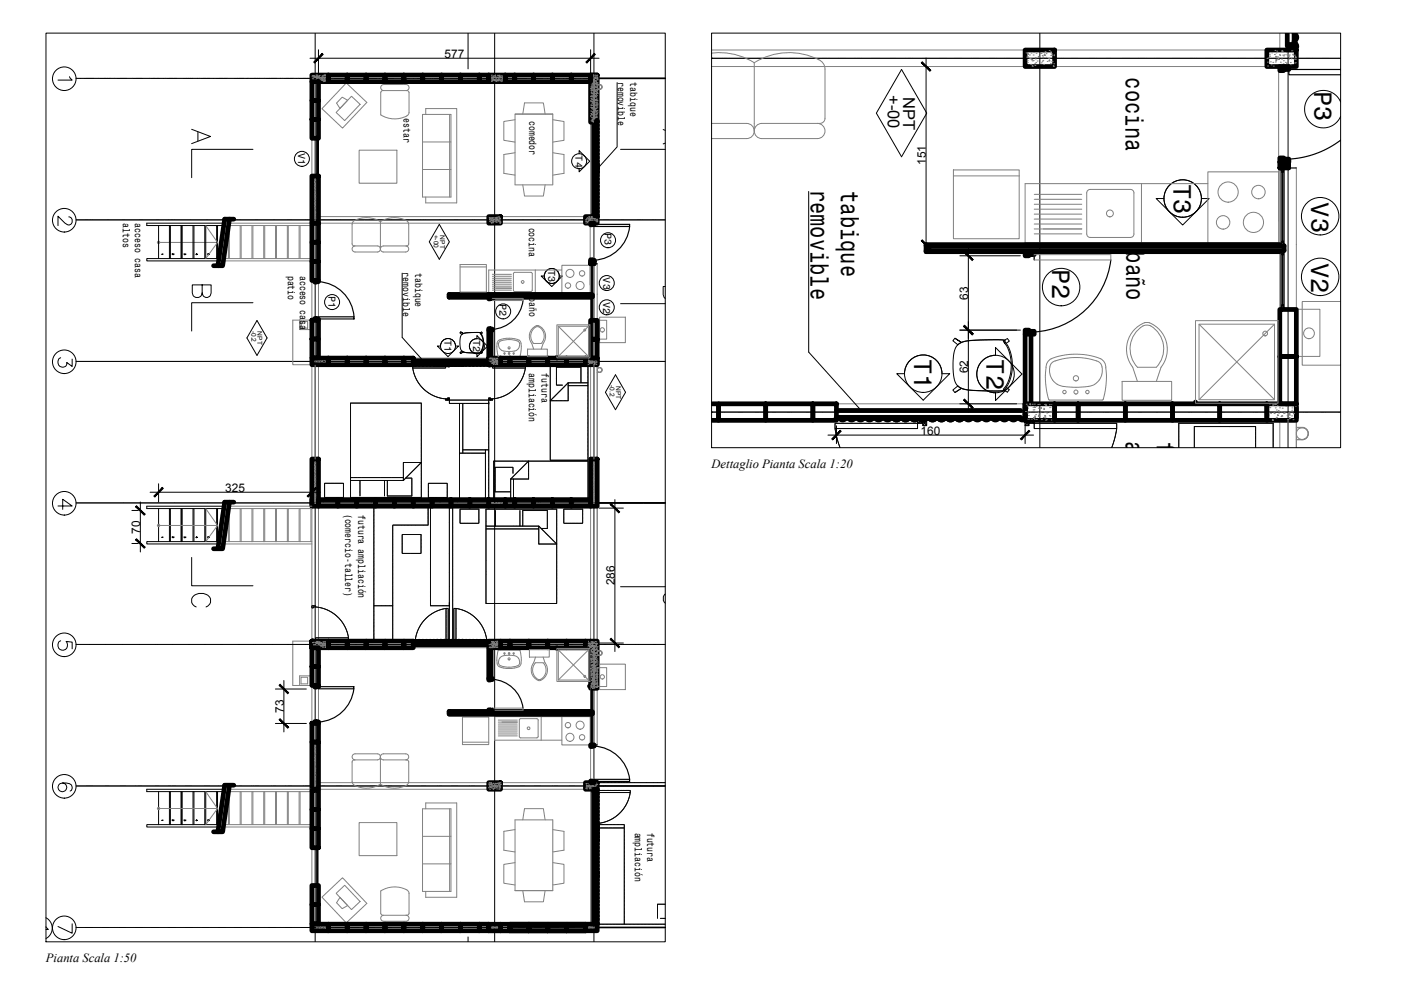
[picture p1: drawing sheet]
<svg xmlns="http://www.w3.org/2000/svg" width="594mm" height="420mm" viewBox="0 0 594 420" stroke-linecap="round" stroke-linejoin="round" font-family="sans-serif">
<defs><g id="words">
<g font-size="10.8">
<text x="477.3" y="32.9" transform="rotate(90 477.3 32.9)">cocina</text>
<text x="557.3" y="38.6" transform="rotate(90 557.3 38.6)">P3</text>
<text x="343.7" y="80.4" transform="rotate(90 343.7 80.4)">removible</text>
<text x="356.6" y="81" transform="rotate(90 356.6 81)">tabique</text>
<text x="497.7" y="78" transform="rotate(90 497.7 78)">T3</text>
<text x="556" y="85.7" transform="rotate(90 556 85.7)">V3</text>
<text x="477.5" y="106.6" transform="rotate(90 477.5 106.6)">baño</text>
<text x="446.1" y="114" transform="rotate(90 446.1 114)">P2</text>
<text x="556" y="111.4" transform="rotate(90 556 111.4)">V2</text>
<text x="387.7" y="152.3" transform="rotate(90 387.7 152.3)">T1</text>
<text x="418.3" y="152.4" transform="rotate(90 418.3 152.4)">T2</text>
<text x="477.2" y="187.1" transform="rotate(90 477.2 187.1)">ampliación</text>
<text x="490.6" y="187.3" transform="rotate(90 490.6 187.3)">futura</text>
</g>
<text font-size="10.1" x="80.1" y="62.1">A</text>
<text font-size="9.7" x="80.1" y="258.6">C</text>
<text font-size="9.3" x="80.4" y="127.4">B</text>
<g font-size="7.9">
<text x="23.3" y="97">2</text>
<text x="23.3" y="157">3</text>
<text x="23.3" y="217.3">4</text>
</g>
<g font-size="7.5">
<text x="23.3" y="276.9">5</text>
<text x="23.3" y="336.9">6</text>
<text x="23.3" y="396.9">7</text>
</g>
<g font-size="7">
<text x="376.5" y="40.3" transform="rotate(90 376.5 40.3)">+-00</text>
<text x="383" y="41.1" transform="rotate(90 383 41.1)">NPT</text>
</g>
<g font-size="5.3">
<text x="301.7" y="198.4">Dettaglio Pianta Scala 1:20</text>
<text x="19.5" y="407.9">Pianta Scala 1:50</text>
</g>
<g font-size="5">
<text x="188.5" y="24.6">577</text>
<text x="392.6" y="70" transform="rotate(-90 392.6 70)">151</text>
<text x="410.6" y="127" transform="rotate(-90 410.6 127)">63</text>
<text x="410.6" y="158.3" transform="rotate(-90 410.6 158.3)">62</text>
<text x="390.3" y="184.4">160</text>
<text x="95.5" y="208.6">325</text>
<text x="59.4" y="226.2" transform="rotate(-90 59.4 226.2)">70</text>
<text x="260.7" y="248.2" transform="rotate(-90 260.7 248.2)">286</text>
<text x="120.3" y="302.2" transform="rotate(-90 120.3 302.2)">73</text>
</g>
<text font-size="4.4" x="23.3" y="35.3">1</text>
<g font-size="4.3">
<text x="262" y="34.7" transform="rotate(90 262 34.7)">removible</text>
<text x="267.2" y="34.9" transform="rotate(90 267.2 34.9)">tabique</text>
<text x="171.1" y="50.1" transform="rotate(90 171.1 50.1)">estar</text>
<text x="224.4" y="51.2" transform="rotate(90 224.4 51.2)">comedor</text>
<text x="126.5" y="65" transform="rotate(90 126.5 65)">V1</text>
<text x="244.1" y="65.9" transform="rotate(90 244.1 65.9)">T4</text>
<text x="52" y="94.7" transform="rotate(90 52 94.7)">altos</text>
<text x="57.1" y="94.7" transform="rotate(90 57.1 94.7)">acceso casa</text>
<text x="224.3" y="96.5" transform="rotate(90 224.3 96.5)">cocina</text>
<text x="256.3" y="98.8" transform="rotate(90 256.3 98.8)">P3</text>
<text x="122" y="116.9" transform="rotate(90 122 116.9)">patio</text>
<text x="127.2" y="116.9" transform="rotate(90 127.2 116.9)">acceso casa</text>
<text x="170.8" y="115.5" transform="rotate(90 170.8 115.5)">removible</text>
<text x="176" y="115.7" transform="rotate(90 176 115.7)">tabique</text>
<text x="232.4" y="114.5" transform="rotate(90 232.4 114.5)">T3</text>
<text x="255.8" y="117.6" transform="rotate(90 255.8 117.6)">V3</text>
<text x="139.3" y="125.4" transform="rotate(90 139.3 125.4)">P1</text>
<text x="224.4" y="126" transform="rotate(90 224.4 126)">baño</text>
<text x="211.8" y="128.9" transform="rotate(90 211.8 128.9)">P2</text>
<text x="255.8" y="127.9" transform="rotate(90 255.8 127.9)">V2</text>
<text x="188.4" y="144.3" transform="rotate(90 188.4 144.3)">T1</text>
<text x="200.7" y="144.3" transform="rotate(90 200.7 144.3)">T2</text>
<text x="224.3" y="158.2" transform="rotate(90 224.3 158.2)">ampliación</text>
<text x="229.6" y="158.3" transform="rotate(90 229.6 158.3)">futura</text>
<text x="146.4" y="217.8" transform="rotate(90 146.4 217.8)">(comercio-taller)</text>
<text x="151.9" y="218.3" transform="rotate(90 151.9 218.3)">futura ampliación</text>
<text x="269.1" y="353" transform="rotate(90 269.1 353)">ampliación</text>
<text x="274.5" y="353" transform="rotate(90 274.5 353)">futura</text>
</g>
<g font-size="3.5">
<text x="72" y="109.4">2</text>
<text x="76.9" y="109.4">3</text>
<text x="81.8" y="109.4">4</text>
<text x="86.8" y="109.4">5</text>
<text x="72" y="229.3">2</text>
<text x="76.9" y="229.3">3</text>
<text x="81.8" y="229.3">4</text>
<text x="86.8" y="229.3">5</text>
</g>
<g font-size="3.1">
<text x="72" y="349.2">2</text>
<text x="76.9" y="349.2">3</text>
<text x="81.8" y="349.2">4</text>
<text x="86.8" y="349.2">5</text>
</g>
<g font-size="2.8">
<text x="184" y="99.5" transform="rotate(90 184 99.5)">+-00</text>
<text x="186.6" y="99.8" transform="rotate(90 186.6 99.8)">NPT</text>
<text x="106.6" y="140.2" transform="rotate(90 106.6 140.2)">-0.2</text>
<text x="109.3" y="140.5" transform="rotate(90 109.3 140.5)">NPT</text>
<text x="258.7" y="163.3" transform="rotate(90 258.7 163.3)">-0.2</text>
<text x="261.3" y="163.6" transform="rotate(90 261.3 163.6)">NPT</text>
</g>
<g font-size="2.6">
<text x="67" y="109">1</text>
<text x="67" y="229">1</text>
<text x="67" y="348.9">1</text>
</g>
</g></defs>
<!-- layer: A-FURN -->
<g fill="none" stroke="#808080" stroke-width=".42">
<path d="M542.7 14v7.2M146.8 35.2l8.8 8.2-10.4 10.9-8.7-8.2zM172.2 38.4a1.29 1.29 0 0 0 1.2-1.3 1.29 1.29 0 0 0-1.2-1.3h-9.5a1.29 1.29 0 0 0-1.3 1.3 1.29 1.29 0 0 0 1.3 1.3h9.9l.6 .3 .2 .6-.1 9.1a10.2 10.2 0 0 1-11.9 .3v-9.4l.3-.6 .6-.3M253.2 35.8h1.1M253.2 37.9h1.1M254.3 35.9a1 1 0 0 1 1 1 1 1 0 0 1-1 1M254.3 35.8a1.06 1.06 0 0 1 1 1.1 1.06 1.06 0 0 1-1 1h-1.1M301.7 22.5a27.6 27.6 0 0 1 18.1 4.1M301.7 21.2h237.5M301.7 28.2h237.5M319.8 26.6v28.9M319.8 26.6a27.3 27.3 0 0 1 28.7-.5l1.1 1.8 .2 1.4v20.9l-.6 1.5-1.5 .6h-24.7a3.2 3.2 0 0 0-3.2 3.2 3.2 3.2 0 0 0 3.2 3.3h23.6a3.2 3.2 0 0 0 3.2-3.3 3.2 3.2 0 0 0-3.2-3.2"/>
<path d="M542.2 28.7v65M132.2 58.6v16M135.1 58.6v16M145.1 41.2l2.3 1.3-3.2 3.5-1.5-2.3zM149.1 40.8l3.6 3.4-6.5 6.9-3.7-3.4zM179.2 48.5h12v35h-12zM180.5 48.5v-2.5h13.2v40h-13.2v-2.5M190.7 48.5v35M218.4 48.4h16v30h-16zM218.4 50.8l-4.8 .7v8l4.8 .7M218.4 48.4h16M221.7 48.4l.7-4.8h8l.8 4.8"/>
<path d="M234.4 50.8l4.7 .7v8l-4.7 .7M250.4 51.8v40M301.7 52.3h14.9a3.2 3.2 0 0 1 3.2 3.2 3.2 3.2 0 0 1-3.2 3.3h-14.9M152.3 63.7h16v14h-16zM179.2 60.2h12M179.2 71.9h12M218.4 64.8l-4.7 .7v8l4.7 .7M221.7 78.4l.7 4.7h8l.8-4.7M234.4 64.8l4.7 .7v8l-4.7 .7M404.3 74.6h27.9M404.3 72h27.9v29.2h-27.9zM434.7 77.9h49.3v25h-49.3z"/>
<path d="M484.2 77.9h28M512.2 72.9h30v30h-30zM542.7 71.2v33M549.7 71.2v60M87.2 95.6l5 7.2-5 6.8M97.1 94.6h35.1M97.2 95.6v14M101.8 95.6v14M102.2 95.6v14M106.8 95.6v14M107.2 95.6v14M111.8 95.6v14"/>
<path d="M112.2 95.6v14M116.8 95.6v14M117.2 95.6v14M121.8 95.6v14M122.2 95.6v14M126.8 95.6v14M127.3 95.6v14M131.8 95.6v14M132.2 95.6h-35.4v14M135.1 91.8h113.9M135.1 94.6h113.9M149.3 95.1v8.3"/>
<path d="M161.3 94a10.1 10.1 0 0 0-11.8 .3l-.2 .8M161.3 94v11.6M161.3 94a10.2 10.2 0 0 1 11.8 .3l.2 9.1M250.2 94.8v26M438.5 97.1h20.2M438.5 99.2h20.2M438.5 95h20.2M438.5 92.9h20.2M438.5 90.8h20.2M438.5 88.7h20.2M438.5 86.6h20.2M438.5 84.5h20.2"/>
<path d="M438.5 82.4h20.2M461.4 80.6l.9-.3h17.1l1.1 .6 .3 .9v17.4l-.6 1.2-.8 .3h-17.1l-1.2-.6-.3-.9v-17.4zM67.2 102.8h25M94.7 110.6h37.5M94.9 109.6h37.3M132.2 119.1v16.3M135.1 118.9v32.9M149.3 103.4l.3 .6 .6 .3M150.2 104.3h9.8M150.6 104.3a1.29 1.29 0 0 0-1.3 1.3 1.29 1.29 0 0 0 1.3 1.2h9.4M160 104.3a1.29 1.29 0 0 1 1.3 1.3 1.29 1.29 0 0 1-1.3 1.2M172.5 104.3h-9.9a1.29 1.29 0 0 0-1.3 1.3 1.29 1.29 0 0 0 1.3 1.2h9.4a1.29 1.29 0 0 0 1.3-1.2 1.29 1.29 0 0 0-1.3-1.3"/>
<path d="M173.3 103.4l-.2 .6-.6 .3M195.1 112.2h11.1v11.6h-11.1zM195.1 113.2h11.1M208.8 119.7h8.1M208.8 118.8h8.1M208.8 118h8.1M208.8 117.1h8.1M208.8 116.3h8.1M217.9 115.6h7.6v7.8h-7.6zM227 114.5v10M238.2 112.5h12v12h-12zM238.2 114.5h-31v10h31"/>
<path d="M250.4 111.8v13.2M253.2 111.8v24M438.5 108h32.5v2.2h-32.5zM484.2 102.9h28M542.7 106.2v25M127 135.7v4h5.2M127.6 136.3h2.8v2.8h-2.8zM132.2 136.3h-.6v2.8h.6M132.2 135.7h-8.1v18.9h8.1M208.8 126.5h13v.9h-13zM208.8 122.2h8.1M208.8 123h8.1"/>
<path d="M208.8 121.3h8.1M208.8 120.5h8.1M226.3 139.3a2.16 2.16 0 0 1 2.2-.7 2.16 2.16 0 0 1 1.7 1.6 4.5 4.5 0 0 1-.7 5.4h-3.2a4.5 4.5 0 0 1 0-6.3zM227.5 138.1h.8M227.5 138.1a4.9 4.9 0 0 0-2 7.5l.8 2.4M228.3 138.1a4.9 4.9 0 0 1 2 7.5l-.8 2.4M236.1 137.7h14v14h-14zM236.7 138.3h12.8v12.8h-12.8zM236.7 138.3l12.8 12.8M249.5 138.3l-12.8 12.8M250.4 125.8v10M253.2 135.8h4v8h-4z"/>
<path d="M254.3 134.5h10.9v10.8h-10.9zM484.7 138.2a11.3 11.3 0 0 0-2.4 17.5h8a11.3 11.3 0 0 0-2.3-17.5M484.7 138.2l1.6-.4 1.7 .4M506.9 136h35v35h-35zM508.4 137.5h32v32h-32zM508.4 137.5l32 32M540.4 137.5l-32 32M549.7 131.1h10v20h-10zM568.5 127.8h-16.3v27h16.3M132.2 154.8v56.8M133.6 154.8v39.8M135.1 154.6v57.2"/>
<path d="M135.2 151.8h72M211.2 151l-.5-4.3a2.49 2.49 0 0 1 2.8-3.1 9.7 9.7 0 0 1 7.1 1.1 9.8 9.8 0 0 1-.3 6.5l-9.1-.2M211.7 144.9a9.5 9.5 0 0 1 8.3 0 2.89 2.89 0 0 1-.3 3.1 2.89 2.89 0 0 1-3 1h-.8a3.5 3.5 0 0 1-4.5-2.5zM223.7 148h8.4v3.2h-8.4zM250.4 154.8v39.8M251.8 154.6v40M253.2 154.6v58.6M253.2 155.8h1.1M253.2 157.9h1.1M254.3 155.9a1 1 0 0 1 1 1 1 1 0 0 1-1 1M254.3 155.8a1.06 1.06 0 0 1 1 1.1 1.06 1.06 0 0 1-1 1h-1.1M443.6 155.9a29.4 29.4 0 0 0 1.3 13.7h22.7a29.6 29.6 0 0 0 1.3-13.7"/>
<path d="M443.6 155.9a4.4 4.4 0 0 1 3.9-4.4 28.7 28.7 0 0 1 19.8 1l1.2 1.5 .4 1.9M447.4 153a27.5 27.5 0 0 1 17.6 0M447.5 153a4.1 4.1 0 0 0-2.3 5.5 7.2 7.2 0 0 0 7.6 5.5 26.9 26.9 0 0 0 11.4-1M465 153a4.1 4.1 0 0 1 2.3 5.5 6.9 6.9 0 0 1-3.1 4.4M301.7 171.2h133M475.8 161.7h21v8h-21zM482.3 161.7l-2-6a12 12 0 0 1 5.8-19 11.3 11.3 0 0 1 8.8 10.4 12.2 12.2 0 0 1-2.6 8.6l-2 6M542.7 178.7v11.1M546.2 178.2v11.6M549.7 178.2v11.6M549.7 181.3a4.9 4.9 0 0 1 4.1 .6 2.5 2.5 0 0 1 .8 2.8 2.5 2.5 0 0 1-2.4 1.6M549.7 181.2a5 5 0 0 1 4.2 .6 2.65 2.65 0 0 1 .8 2.9 2.65 2.65 0 0 1-2.5 1.8h-2.5"/>
<path d="M549.7 186.3h2.5M87.2 215.6l5 7.2-5 6.8M97.1 214.6h35.1v57.2h-8.1v18.8h8.1v16.7M97.2 215.6v14M101.8 215.6v14M102.2 215.6v14M106.8 215.6v14M107.2 215.6v14M111.8 215.6v14M112.2 215.6v14M116.8 215.6v14M117.2 215.6v14"/>
<path d="M121.8 215.6v14M122.2 215.6v14M126.8 215.6v14M127.3 215.6v14M131.8 215.6v14M132.2 215.6h-35.4v14M135.1 214.6v57.2M250.4 214.6v57.2M253.2 214.6v57.2M67.2 222.8h25M94.7 230.6h37.5M94.9 229.6h37.3"/>
<path d="M135.1 274.8v116.8M175 274.6h32.2M211.2 275.8l9.1-.1a8.6 8.6 0 0 1 .1 6.8 10.2 10.2 0 0 1-9.3-.3l-.4-2.3 .5-4.1M219 278.3a8.6 8.6 0 0 0-6.9 .5 2.13 2.13 0 0 0-.7 2.4 2.13 2.13 0 0 0 2.1 1.4l3 .3a5.2 5.2 0 0 0 3.7-1.3 2.79 2.79 0 0 0-1.2-3.3M224.5 275.4h8.4v3.2h-8.4zM227.1 278.6l-.8 2.4a4.6 4.6 0 0 0 2.8 7.5 4.9 4.9 0 0 0 2-7.5l-.8-2.4M236.1 274.9h14v14h-14zM236.7 275.5h12.8v12.8h-12.8zM236.7 275.5l12.8 12.8M249.5 275.5l-12.8 12.8M253.2 275.8h1.1M253.2 277.9h1.1"/>
<path d="M254.3 275.9a1 1 0 0 1 1 1 1 1 0 0 1-1 1M254.3 275.8a1.06 1.06 0 0 1 1 1.1 1.06 1.06 0 0 1-1 1h-1.1M127.6 287.2h2.8v2.7h-2.8zM132.2 287.2h-.6v2.7h.6M132.2 286.5h-5.2v4M230.3 281a4.3 4.3 0 0 1-1.6 7.1 4.3 4.3 0 0 1-1.6-7.1h3.2M250.4 291.8v10M253.2 291.8v24M253.2 283.1h4v8h-4zM254.3 281.6h10.9v10.8h-10.9zM160 319.6h-9.4a1.29 1.29 0 0 0-1.3 1.3 1.29 1.29 0 0 0 1.3 1.3M160 319.6a1.29 1.29 0 0 1 1.3 1.3 1.29 1.29 0 0 1-1.3 1.3"/>
<path d="M196.1 304h11.1v11.7h-11.1zM196.1 314.7h11.1M208.8 300.2h13v.9h-13zM211.3 306.1h8.1M211.3 305.3h8.1M211.3 307h8.1M211.3 307.8h8.1M211.3 308.7h8.1M211.3 309.5h8.1M211.3 310.3h8.1M211.3 311.2h8.1M211.3 312h8.1"/>
<path d="M220.4 304.9h7.6v7.8h-7.6zM229.5 303.8h-19.8v10h28.5M238.2 303.8h-8.7v10M238.2 303.8h12v12h-12zM250.4 302.6v29.2M87.2 335.6l5 7.2-5 6.8M97.1 334.6h35.1v16h-37.5M97.2 335.6v14M101.8 335.6v14M102.2 335.6v14M106.8 335.6v14M107.2 335.6v14"/>
<path d="M111.8 335.6v14M112.2 335.6v14M116.8 335.6v14M117.2 335.6v14M121.8 335.6v14M122.2 335.6v14M126.8 335.6v14M127.3 335.6v14M131.8 335.6v14M132.2 330.6v1M132.2 335.6h-35.4v14M135.2 334.6h113.8"/>
<path d="M135.2 331.8h113.8M149.3 323v8.4M149.3 331.4l.2 .8a10.1 10.1 0 0 0 11.8 .3M160 322.2h-9.8l-.6 .2-.3 .6M161.3 320.9v11.6M172 322.2a1.28 1.28 0 0 0 1.3-1.3 1.28 1.28 0 0 0-1.3-1.3h-9.4a1.29 1.29 0 0 0-1.3 1.3 1.29 1.29 0 0 0 1.3 1.3h9.9l.6 .2 .2 .6-.2 9.2a10.2 10.2 0 0 1-11.8 .3M250.4 334.8v56.8M67.2 342.8h25M94.9 349.6h37.3M132.2 359.4v16M152.3 348.8h16v14h-16zM179.2 342.9h12v35h-12z"/>
<path d="M179.2 354.6h12M180.5 342.9v-2.5h13.2v40h-13.2v-2.5M190.7 342.9v35M218.4 351.7l-4.7 .8v8l4.7 .7M221.7 347.6l.7-4.7h8l.8 4.7M234.4 351.7l4.7 .8v8l-4.7 .7M142.5 378.8l3.7-3.5 6.5 6.9-3.6 3.4zM179.2 366.3h12M218.4 377.6h16h-16M218.4 365.7l-4.8 .8v8l4.8 .7M218.4 377.6v-30h16v30M221.7 377.6l.7 4.7h8l.8-4.7"/>
<path d="M234.4 365.7l4.7 .8v8l-4.7 .7M136.5 380.4l8.7-8.3 10.4 10.9-8.8 8.3zM144.2 380.5l3.2 3.4-2.3 1.4-2.4-2.6zM162.3 388l-.6-.2-.2-.6-.1-9.4a10.1 10.1 0 0 1 11.9 .3l.1 9.1-.2 .6-.6 .2h-9.9a1.28 1.28 0 0 0-1.3 1.3 1.28 1.28 0 0 0 1.3 1.3h9.5a1.29 1.29 0 0 0 1.2-1.3 1.29 1.29 0 0 0-1.2-1.3"/>
<circle cx="254.3" cy="36.9" r="1"/>
<circle cx="470.6" cy="90.5" r="1.46"/>
<circle cx="518.6" cy="94.3" r="2.85"/>
<circle cx="520.8" cy="81.4" r="4.3"/>
<circle cx="531.5" cy="94.3" r="4.3"/>
<circle cx="533.6" cy="81.4" r="2.85"/>
<circle cx="67.2" cy="102.8" r=".5"/>
<circle cx="221.6" cy="119.5" r=".58"/>
<circle cx="241.7" cy="115.9" r="1.71"/>
<circle cx="246.8" cy="115.9" r="1.14"/>
<circle cx="240.8" cy="121.1" r="1.14"/>
<circle cx="246" cy="121.1" r="1.71"/>
<circle cx="248" cy="139.9" r=".4"/>
<circle cx="255.4" cy="139.9" r=".92"/>
<circle cx="213.9" cy="149.8" r=".29"/>
<circle cx="215.9" cy="149.8" r=".34"/>
<circle cx="215.9" cy="147.5" r=".45"/>
<circle cx="217.8" cy="149.8" r=".29"/>
<circle cx="254.3" cy="156.9" r="1"/>
<circle cx="536.5" cy="141.4" r="1"/>
<circle cx="555.1" cy="141.3" r="2.28"/>
<circle cx="451.4" cy="166.2" r=".73"/>
<circle cx="456.2" cy="166.2" r=".85"/>
<circle cx="456.2" cy="160.4" r="1.12"/>
<circle cx="461.1" cy="166.2" r=".73"/>
<circle cx="552.2" cy="183.8" r="2.5"/>
<circle cx="67.2" cy="222.8" r=".5"/>
<circle cx="213.9" cy="277" r=".29"/>
<circle cx="215.9" cy="279.4" r=".45"/>
<circle cx="215.9" cy="277" r=".34"/>
<circle cx="217.8" cy="277" r=".29"/>
<circle cx="254.3" cy="276.9" r="1"/>
<circle cx="248" cy="286.7" r=".4"/>
<circle cx="255.4" cy="287" r=".92"/>
<circle cx="224.1" cy="308.8" r=".58"/>
<circle cx="240.8" cy="307.5" r="1.14"/>
<circle cx="241.7" cy="312.6" r="1.71"/>
<circle cx="246" cy="307.5" r="1.71"/>
<circle cx="246.8" cy="312.6" r="1.14"/>
<circle cx="67.2" cy="342.8" r=".5"/>
</g>
<!-- layer: A-WALL-FULL -->
<g fill="none" stroke="#000" stroke-width="2">
<path d="M545.8 14v5.6M546.2 18.9h2.2v2.2h-2.2zM546.2 18.9l2.2 2.2M548.4 18.9l-2.2 2.2M549 14l.3 .7M549.4 14.7a1.78 1.78 0 0 1-.4 2.8v.5a1.78 1.78 0 0 1 .3 2.8l-.1-.2a1.47 1.47 0 0 0-.3-2.3 2.04 2.04 0 0 1 .7-2.2l-.1-.8-.7-1.3-.1 5.6M132.2 31.8h7v2.8h-7zM132.2 34.6h2.9v8h-2.9zM139.2 31.8h8v2.8h-8zM147.2 31.8h8v2.8h-8zM155.2 31.8h8v2.8h-8zM163.2 31.8h8v2.8h-8z"/>
<path d="M171.2 31.8h8v2.8h-8zM179.2 31.8h8v2.8h-8zM187.2 31.8h8v2.8h-8zM195.2 31.8h8v2.8h-8zM203.2 31.8h4v2.8h-4zM207.2 31.8h7v2.8h-7zM214.2 31.8h4v2.8h-4zM218.2 31.8h8v2.8h-8zM226.2 31.8h8v2.8h-8zM234.2 31.8h8v2.8h-8zM242.2 31.8h8.2v2.8h-8.2zM250.4 31.8h2.8v20h-2.8z"/>
<path d="M250.4 31.8h2.8M434.7 21.2h12.5v7h-12.5zM537.2 21.2h12.5v7h-12.5zM542.7 28.2h3.8v1.3h-2.2v.5h-1.6zM132.2 42.6v8h2.9v8h-2.9v-8h2.9v-8zM251.7 51.8v39.4M252.9 51.8v39.4M253.1 52.6l.2-1-.2-.5 .1 .6-.3 .6 .3 .8-.3 .8 .3 .7-.3 .8 .3 .7-.3 .8 .3 .8-.3 .7 .3 .8-.3 .8 .3 .7-.3 .8 .3 .7-.3 .8 .3 .8-.3 .7 .3 .8-.3 .7 .3 .8-.3 .8 .3 .7-.3 .7 .2 .5M253.1 52.6l.2 .7a.81 .81 0 0 0 0 1.3v.2a.81 .81 0 0 0 0 1.3v.2a.81 .81 0 0 0 0 1.4v.1a.81 .81 0 0 0 0 1.4v.2a.81 .81 0 0 0 0 1.3v.2a.81 .81 0 0 0 0 1.3v.2a.81 .81 0 0 0 0 1.4v.1a.81 .81 0 0 0 0 1.4v.2a.81 .81 0 0 0 0 1.3v.2a.81 .81 0 0 0 0 1.3l-.2 1.1M132.2 74.6h2.9v20h-2.9zM253 73.3l.1 .1M253.1 73.3l-.2 .5 .3 .6-.3 .8 .3 .8-.3 .7 .3 .8-.3 .7 .3 .8-.3 .8 .3 .7-.3 .8 .3 .8-.3 .7 .3 .8-.3 .7 .3 .8-.3 .8 .3 .7-.3 .8 .3 .7-.3 .8 .3 .8-.3 .7 .3 .7-.1 .6 .2-.7a.81 .81 0 0 1 0-1.3v-.2a.81 .81 0 0 1 0-1.4v-.1a.81 .81 0 0 1 0-1.4v-.2a.81 .81 0 0 1 0-1.3v-.2a.81 .81 0 0 1 0-1.3v-.2a.81 .81 0 0 1 0-1.3v-.2a.81 .81 0 0 1 0-1.4v-.1a.81 .81 0 0 1 0-1.4v-.2a.81 .81 0 0 1 0-1.3v-.2a.81 .81 0 0 1 0-1.3v-.2a.81 .81 0 0 1 0-1.4l-.2-1"/>
<path d="M253.1 69.5v3.8M253.1 69.4l-.1 .1M253.1 69.4l.2 .6a.81 .81 0 0 0 0 1.4v.2a.81 .81 0 0 0 0 1.3l-.2 .5M542.7 67h1.6v.5h2.2v1.2h-3.8zM542.7 68.7l3.7 2.5M546.4 68.7h-3.7v2.5h3.7v-2.5l-3.7 2.5M97.3 92.9l-2.9 19.8h-3.8M99.1 92.9h-3.8l-2.9 19.8M132.2 94.6h2.9v8.1h-2.9zM207.2 91.8h5v2.8h-5zM248.2 91.8h5v2.8h-5zM250.4 94.6h1.6v.5l-1.6 .2z"/>
<path d="M251.8 90.9h.9v.9h-.9zM251.8 90.9l.9 .9M252.7 90.9l-.8 .9M132.2 102.7h2.9v8.1h-2.9zM132.2 110.8h2.9v8.1h-2.9zM133.5 118.9h1.6v.5l-1.6 .2zM250.4 110.1l1.6 .2v.5h-1.6zM250.4 110.8l1.5 1M251.9 110.8h-1.5v1h1.5v-1l-1.5 1M392.7 104.2h151.8v2h-151.8M434.7 106.7h3.8v1.3h-2.2v.5h-1.6zM542.7 103.7h-150v3h150"/>
<path d="M132.2 135.7h2.9v8h-2.9zM133.5 135l1.6 .2v.5h-1.6zM190.4 125h60.8v.8h-60.8M207.2 139.3l1.6 .2v.5h-1.6zM207.2 126h1.6v.5l-1.6 .2zM250.4 135.8h2.8v8h-2.8v8h2.8v-8h-2.8zM250.4 124.8h-60v1.2h60M434.7 140h1.6v.5h2.2v1.2h-3.8zM542.7 131.2v20h7v20h-7v-20h7v-20zM132.2 151.8h7v2.8h-7zM132.2 143.7h2.9v8h-2.9zM139.2 151.8h8v2.8h-8z"/>
<path d="M147.2 151.8h8v2.8h-8zM155.2 151.8h8v2.8h-8zM163.2 151.8h8v2.8h-8zM171.2 151.8h4v2.8h-4zM175.2 154.3h32M175.2 154.3l.5-.1a.82 .82 0 0 0 1.4 0h.1a.82 .82 0 0 0 1.4 0l.3 .1M175.2 153h31.3M175.2 154.1h31.3M178.9 154.4l.6 .1a.81 .81 0 0 1 1.4 .1l.4-.2M181.3 154.3l.5-.1a.82 .82 0 0 0 1.4 0h.1a.82 .82 0 0 0 1.4 0l.3 .1M185.1 154.3l-.1 .1M191.1 154.4l.6 .1a.81 .81 0 0 1 1.4 .1l.4-.2"/>
<path d="M191.1 154.3l-.5-.1a.82 .82 0 0 1-1.3 0h-.2a.82 .82 0 0 1-1.4 0h-.1a.82 .82 0 0 1-1.4 0l-.8 .4-.4-.2M193.5 154.3l.5-.1a.82 .82 0 0 0 1.3 0l.8 .4 .5-.2M196.5 154.3l.1 .1M196.6 154.3l.4-.1a.82 .82 0 0 0 1.4 0h.2a.82 .82 0 0 0 1.3 0h.2a.82 .82 0 0 0 1.3 0h.2a.82 .82 0 0 0 1.4 0l.3 .1M203.3 154.4l.6 .1a.81 .81 0 0 1 1.4 .1l.4-.2M207.2 154.3l-.4 .3-1.1-.3M207.2 151.8v2.8v-2.8M207.2 151.8h5v2.8h-5zM207.2 140v11.8M208.2 140v11.8M212.2 151.8h4v2.8h-4zM216.2 151.8h8v2.8h-8z"/>
<path d="M224.2 151.8h8v2.8h-8zM232.2 151.8h8v2.8h-8zM236.1 151.5v.3M240.2 151.8h8v2.8h-8zM248.2 151.8h5v2.8h-5zM253.2 152.4v1.8M434.7 141.7v29.5M437.2 141.7v29.5M301.7 171.2h3v7h-3M304.7 171.2h20v7h-20zM324.7 171.2h20v7h-20zM344.7 171.2h10v7h-10z"/>
<path d="M354.4 177.4a1.47 1.47 0 0 1 2.4 .3 2.04 2.04 0 0 0 2.1-.7l.8 .1a1.61 1.61 0 0 0 2.8 0 2.04 2.04 0 0 1 2.2 .7l.8-.1a1.61 1.61 0 0 1 2.7 0 2.04 2.04 0 0 0 2.2-.7l.8 .1a1.61 1.61 0 0 0 2.7 0 2.06 2.06 0 0 1 2.2 .7l.8-.1a1.47 1.47 0 0 1 2.3-.3M354.6 177.5a1.3 1.3 0 0 1 2.1 .4 2.01 2.01 0 0 0 2.2-.7h.6a1.96 1.96 0 0 0 3.2 0h.6a1.96 1.96 0 0 0 3.2 0h.6a1.96 1.96 0 0 0 3.3 0h.5a1.96 1.96 0 0 0 3.3 0h.5a1.97 1.97 0 0 0 3.3 0l1 .3M354.7 174h78.1M354.7 176.9h78.1M379 177.5a1.78 1.78 0 0 0 2.8-.3h.6a1.96 1.96 0 0 0 3.2 0h.6a1.96 1.96 0 0 0 3.2 0h.6a1.96 1.96 0 0 0 3.2 0h.6a1.96 1.96 0 0 0 3.2 0h.6a1.96 1.96 0 0 0 3.2 0h.6a1.96 1.96 0 0 0 3.3 0h.5a1.78 1.78 0 0 0 2.8 .3M379.2 177.4l-.2 .1M379.2 177.4a1.47 1.47 0 0 0 2.4-.3 2.04 2.04 0 0 1 2.1 .7l.8-.1a1.61 1.61 0 0 1 2.8 0 2.04 2.04 0 0 0 2.1-.7l.8 .1a1.61 1.61 0 0 0 2.8 0 2.04 2.04 0 0 1 2.1 .7l.8-.1a1.61 1.61 0 0 1 2.8 0 2.04 2.04 0 0 0 2.2-.7l.8 .1a1.61 1.61 0 0 0 2.7 0 2.04 2.04 0 0 1 2.2 .7l1.2-.4M407.8 177.4l.2 .1M407.8 177.4a1.47 1.47 0 0 1 2.3 .3 2.06 2.06 0 0 0 2.2-.7l.8 .1a1.61 1.61 0 0 0 2.8 0 2.04 2.04 0 0 1 2.1 .7l.8-.1a1.61 1.61 0 0 1 2.8 0 2.04 2.04 0 0 0 2.1-.7l.8 .1a1.61 1.61 0 0 0 2.8 0 2.04 2.04 0 0 1 2.1 .7l.8-.1a1.61 1.61 0 0 1 2.8 0l1.7-.2a1.78 1.78 0 0 1-2.8-.3h-.6a1.96 1.96 0 0 1-3.2 0h-.6a1.96 1.96 0 0 1-3.2 0h-.6a1.96 1.96 0 0 1-3.2 0h-.6a1.96 1.96 0 0 1-3.2 0h-.6a1.96 1.96 0 0 1-3.2 0h-.6a1.97 1.97 0 0 1-3.3 0l-1 .3M434.7 171.2v7v-7M434.7 171.2h12.5v7h-12.5zM447.2 171.2h10v7h-10z"/>
<path d="M457.2 171.2h20v7h-20zM477.2 171.2h20v7h-20zM497.2 171.2h20v7h-20zM506.9 170.5v.7M517.2 171.2h20v7h-20zM537.2 171.2h12.5v7h-12.5zM549.7 172.7v4.5M132.2 194.6h2.9v20h-2.9zM250.4 194.6h2.8v20h-2.8zM97.3 212.9l-2.9 19.8h-3.8M99.1 212.9h-3.8l-2.9 19.8M132.2 211.8v2.8"/>
<path d="M135.1 211.8h8.1v2.8h-8.1zM143.2 211.8h8v2.8h-8zM151.2 211.8h8v2.8h-8zM159.2 211.8h8v2.8h-8zM167.2 211.8h8v2.8h-8zM175.2 211.8h8v2.8h-8zM183.2 211.8h8v2.8h-8zM191.2 211.8h8v2.8h-8zM199.2 211.8h8v2.8h-8zM207.2 211.8h7v2.8h-7zM214.2 211.8h4v2.8h-4zM218.2 211.8h8v2.8h-8z"/>
<path d="M226.2 211.8h8v2.8h-8zM234.2 211.8h8v2.8h-8zM242.2 211.8h8.2v2.8h-8.2zM132.2 271.8v2.8zM132.2 271.8h7v2.8h-7zM132.2 274.6h2.9v8h-2.9v8h2.9v-8h-2.9zM139.2 271.8h8v2.8h-8zM147.2 271.8h8v2.8h-8zM155.2 271.8h8v2.8h-8zM163.2 271.8h8v2.8h-8zM171.2 271.8h4v2.8h-4zM175.2 272.2h.7"/>
<path d="M175.2 272.1h.6M175.2 272.3h31.3M175.2 273.5h32M175.8 272.1l.5-.2 .5 .2M175.9 272.2h.8M176.7 272.2h2.3M176.8 272.1l.4 .1a.82 .82 0 0 1 1.4 0l.3-.1M178.9 272.1l.6-.2a.81 .81 0 0 0 1.4 0l.4 .2M179 272.2h2.3M181.3 272.2h2.2M181.3 272.1l.5 .1a.82 .82 0 0 1 1.4 0l.3-.1M183.5 272.1l.4-.2 .5 .2"/>
<path d="M183.5 272.2h.8M184.3 272.2h.8M184.4 272.1h.6M185 272.1l.6-.2a.81 .81 0 0 0 1.4 0l1 .2M185 272.1l.1 .1M185.1 272.2h3M188 272.1l.5-.2 .5 .2M188.1 272.2h.8M188.9 272.2h2.3M188.9 272.1l.5 .1a.82 .82 0 0 1 1.4 0l.3-.1M191.1 272.1l.6-.2a.81 .81 0 0 0 1.4 0l.4 .2M191.2 272.2h2.2"/>
<path d="M193.4 272.2h2.3M193.5 272.1l.5 .1a.82 .82 0 0 1 1.3 0l.4-.1M195.6 272.1l.5-.2 .5 .2M195.7 272.2h.8M196.5 272.2h3.8M196.6 272.1l-.1 .1M196.6 272.1l.4 .1a.82 .82 0 0 1 1.4 0h.2a.82 .82 0 0 1 1.3 0l.3-.1M200.2 272.1l.5-.2 .4 .2M200.3 272.2h.8M201.1 272.2h2.2M201.1 272.1l.5 .1a.82 .82 0 0 1 1.4 0l.3-.1M203.3 272.1l.6-.2a.81 .81 0 0 0 1.4 0l.4 .2"/>
<path d="M203.4 272.2h2.2M205.6 272.2l1.2-.3 .4 .2zM207.2 271.8h5v2.8h-5zM207.2 274.6v13M208.2 274.6v13M212.2 271.8h4v2.8h-4zM216.2 271.8h8v2.8h-8zM224.2 271.8h8v2.8h-8zM232.2 271.8h8v2.8h-8zM236.1 274.6v.3M240.2 271.8h8v2.8h-8zM248.2 271.8h5v20h-2.8v-17.2h-2.2z"/>
<path d="M133.5 290.6h1.6v.5l-1.6 .2zM134.1 290.6h1v.5h-1M207.2 287.6h1.6v.5l-1.6 .2zM249.9 290.9h.5M132.2 314.6h2.9v20h-2.9zM132.2 306.6h2.9v8h-2.9zM133.5 305.9l1.6 .2v.5h-1.6zM134.1 306.1h1v.5h-1M190.4 301.8h60.8v.8h-60.8M207.2 300.9l1.6 .2v.5h-1.6zM250.4 301.6h-60v1.2h60M250.4 315.8h1.6v.5l-1.6 .2z"/>
<path d="M97.3 332.9l-2.9 19.8h-3.8M99.1 332.9h-3.8l-2.9 19.8M132.2 335.1h2.9v8.1h-2.9zM207.2 331.8h5v2.8h-5zM248.2 331.8h5v2.8h-5zM250.4 331.1l1.6 .2v.5h-1.6zM251.7 335.4v56.4M251.8 334.7h.9v1h-.9zM251.9 334.7l.8 1M252.7 334.7l-.9 1M252.9 335.4v56.4M253.1 336l.2-1.1-.2-.4 .1 .6-.3 .6 .3 .8-.3 .7 .3 .8-.3 .7 .3 .8-.3 .8 .3 .7-.3 .8 .3 .7-.3 .8 .3 .8-.3 .7 .3 .8-.3 .8 .3 .7-.3 .8 .3 .7-.3 .7 .2 .5"/>
<path d="M253.1 338.4l-.1 .5a.82 .82 0 0 1 0 1.4v.1a.82 .82 0 0 1 0 1.4v.2a.82 .82 0 0 1 0 1.3v.2a.82 .82 0 0 1 0 1.3v.2a.82 .82 0 0 1 0 1.4v.1a.82 .82 0 0 1 0 1.4l.1 .3M253.1 336l.2 .6a.81 .81 0 0 0 0 1.4l-.2 .4M132.2 351.3h2.9v8.1h-2.9zM132.2 343.2h2.9v8.1h-2.9zM253 356.7h.1M253.1 356.6v15.3M253.1 349.8v6.8M253.1 349.7l-.1 .1M253.1 350.6l-.1 .5a.82 .82 0 0 1 0 1.4v.1a.82 .82 0 0 1 0 1.4v.1a.82 .82 0 0 1 0 1.4l.3 .8-.2 .4M253.1 356.7l-.1 .5a.82 .82 0 0 1 0 1.4v.1a.82 .82 0 0 1 0 1.4l.1 .3M253.1 348.2l.2 .4-.2 1.1M253.1 349.7l.2 .5-.2 .4"/>
<path d="M132.2 375.4h2.9v8.1h-2.9zM253 371.9l.1 .1M253.1 371.9l-.2 .5 .3 .6-.3 .8 .3 .8-.3 .7 .3 .8-.3 .7 .3 .8-.3 .8 .3 .7-.3 .8 .3 .7-.3 .8 .3 .8-.3 .7 .3 .8-.3 .8 .3 .7-.3 .8 .3 .7-.3 .8 .3 .8-.3 .7 .3 .8-.3 .8 .3 .6-.1 .6 .2-.7a.81 .81 0 0 1 0-1.3v-.2a.81 .81 0 0 1 0-1.3v-.2a.81 .81 0 0 1 0-1.4v-.1a.81 .81 0 0 1 0-1.4l-.2-.4M253.1 369.5l-.1 .1M253.1 362.8l-.1 .5a.82 .82 0 0 1 0 1.3v.2a.82 .82 0 0 1 0 1.4v.1a.82 .82 0 0 1 0 1.4v.2a.82 .82 0 0 1 0 1.3l.1 .3M253.1 372v.6M253.1 375l-.1 .5a.82 .82 0 0 1 0 1.3v.2a.82 .82 0 0 1 0 1.4v.1a.82 .82 0 0 1 0 1.4v.2a.82 .82 0 0 1 0 1.3v.2a.82 .82 0 0 1 0 1.3v.2a.82 .82 0 0 1 0 1.4l.1 .3M253.1 369.5l.2 .7a.81 .81 0 0 0 0 1.3l-.2 .5M253.1 360.4l.2 .6a.81 .81 0 0 0 0 1.4l-.2 .4M253.1 372.6l.2 .6a.81 .81 0 0 0 0 1.4l-.2 .4M132.2 391.8h7v2.8h-7zM132.2 383.5h2.9v8.1h-2.9z"/>
<path d="M139.2 391.8h8v2.8h-8zM147.2 391.8h8v2.8h-8zM155.2 391.8h8v2.8h-8zM163.2 391.8h8v2.8h-8zM171.2 391.8h8v2.8h-8zM179.2 391.8h8v2.8h-8zM187.2 391.8h8v2.8h-8zM195.2 391.8h8v2.8h-8zM203.2 391.8h4v2.8h-4zM207.2 391.9h5v2.7h-5zM212.2 391.9h12h-8v2.7h8v-2.7v2.7h8v-2.7v2.7h8v-2.7v2.7h8M212.2 391.9v2.7h4v-2.7v2.7h8v-2.7v2.7h8v-2.7v2.7h8v-2.7v2.7h8"/>
<path d="M224.2 391.9h24zM248.2 391.8h5v2.8h-5zM248.2 391.9v2.7"/>
</g>
<!-- layer: A-ANNO-SYMB -->
<g fill="none" stroke="#000" stroke-width=".42">
<path d="M133.6 14v385.3M198.5 14v15.2M209.7 14v385.3M251.8 14v385.3M440.9 14v175.8M546.2 14v175.8M32.9 33.2h249.2M261.7 35v27.3l-8.8 9.7M301.7 24.7h.1M301.8 24.7h266.7M382.3 29.5l10.7 18.5-10.7 18.5-10.7-18.5zM568.5 43.2a7.9 7.9 0 0 0-12.2-3.2 7.9 7.9 0 0 0 0 12.6 7.9 7.9 0 0 0 12.2-3.3"/>
<path d="M107.3 63.3h-26v12M245.6 65.2v-1.3l4.5 4.5-4.5 4.5v-1.4M263.1 63.3h19M34.2 93.2h247.9M186.3 95.1l4.3 7.4-4.3 7.4-4.3-7.4zM342.9 81.2v68.1l22 24.5M493.6 84.2h-3.3l11.2 11.2 11.2-11.2h-3.3M170.5 115.8v27.3l8.8 9.7M230.8 117h-1.3l4.5 4.5 4.5-4.5h-1.4M107.3 128.3h-26v12M109 135.9l4.2 7.4-4.2 7.4-4.3-7.4zM263.1 128.7h19"/>
<path d="M34.2 153.2h247.9M185.5 146.7h1.3a3.2 3.2 0 0 1 3.2-3.2 3.2 3.2 0 0 1 3.1 3.2h1.4l-4.5 4.5zM202.2 143.6v-1.3l4.5 4.5-4.5 4.5v-1.4M202.2 143.6a3.2 3.2 0 0 0-3.2 3.2 3.2 3.2 0 0 0 3.2 3.1M261 158.9l4.3 7.4-4.3 7.4-4.3-7.4zM383.5 158.4h-3.2l11.2 11.3 11.2-11.3h-3.3M383.5 158.4a7.9 7.9 0 0 1 8-7.9 7.9 7.9 0 0 1 7.9 7.9M422.1 147.3l11.3 11.3-11.3 11.2v-3.3a7.9 7.9 0 0 1-7.9-7.9 7.9 7.9 0 0 1 7.9-8zM301.7 174.7h.1M301.8 174.7h266.7M34.2 213.2h247.9M81.3 236.4v12h26"/>
<path d="M263.1 248.8h19M33.8 273.2h248.3M33.8 333.2h248.3M19.5 389.1a5 5 0 0 1 0 8.8M33.8 393.2h248.3M198.5 397.2v2.1"/>
<circle cx="27.3" cy="33.4" r="5"/>
<circle cx="128" cy="67.4" r="3.2"/>
<circle cx="245.6" cy="68.4" r="3.2"/>
<circle cx="501.5" cy="84.2" r="7.9"/>
<circle cx="559.8" cy="91.7" r="7.9"/>
<circle cx="234" cy="117" r="3.2"/>
<circle cx="257.8" cy="101.9" r="3.2"/>
<circle cx="559.8" cy="117.4" r="7.9"/>
<circle cx="140.8" cy="128.1" r="3.2"/>
<circle cx="213.4" cy="132" r="3.2"/>
<circle cx="257.3" cy="130.3" r="3.2"/>
<circle cx="257.3" cy="120" r="3.2"/>
<circle cx="450" cy="121.7" r="7.9"/>
<circle cx="190" cy="146.7" r="3.2"/>
<circle cx="202.2" cy="146.8" r="3.2"/>
<circle cx="391.5" cy="158.4" r="7.9"/>
<circle cx="422.1" cy="158.6" r="7.9"/>
</g>
<!-- layer: A-FLOR-FTPT -->
<path d="M253.2 33.2h28.9M253.2 213.2h28.9M253.2 393.2h28.9" fill="none" stroke="#000" stroke-width=".7"/>
<!-- layer: A-WALL-FULL -->
<g fill="#000" stroke="#000" stroke-width=".42">
<path d="M545.9 19.3h.2zM545.8 19.3h.3zM545.8 19.3l.1 1.9zM545.8 19.3v1.9zM545.9 21.2h.2zM545.8 21.2h.3zM546.2 21.1h1.6zM546.2 21.1h1.6zM547.8 21.1h.6zM547.8 21.1h.6zM548.4 21.2h.3zM548.4 21.2h.4zM548.7 19.3l.1 1.9zM548.7 19.3l.1 1.9zM548.4 19.3h.4zM548.4 19.3h.4z"/>
<path d="M251.7 51.8v.8zM251.7 51.8v.8zM251.9 51.9h.6zM251.9 51.9h.6zM252.5 51.9h.2zM252.5 51.9h.2zM252.9 51.8v.8zM252.9 51.8v.8z"/>
<path d="M251.7 91.1v.7zM251.7 91.1v.7zM251.9 91.8h.6zM251.9 91.8h.6zM252.5 91.8h.2zM252.5 91.8h.2zM252.9 91.1v.7zM252.9 91.1v.7z"/>
<path d="M175.3 153l.7-.1zM175.2 152.9h.8zM175.3 153.1v.6zM175.3 153.1v.6zM175.3 153.7v.3zM175.3 153.7v.3zM175.3 154.1h.7zM175.2 154.1h.8z"/>
<path d="M206.5 152.9h.7zM206.5 153l.7-.1zM207.2 153.1v.6zM207.2 153.1v.6zM207.2 153.7v.2zM207.2 153.7v.3zM206.5 154.1h.7zM206.5 154.1h.7z"/>
<path d="M356.6 174.1v.2zM356.6 174v.3zM354.7 174.1l1.9-.1zM354.7 174h1.9zM354.7 174v.3zM354.7 174v.4zM354.7 174.4l.1 1.6zM354.7 174.4l.1 1.6zM354.7 176l.1 .6zM354.7 176l.1 .6zM354.7 176.6v.3zM354.7 176.6v.4zM354.7 176.9h1.9zM354.7 177h1.9zM356.6 176.6v.4zM356.6 176.6v.4z"/>
<path d="M432.7 174l.1 .3zM432.7 174l.1 .3zM432.7 174h2zM432.8 174.1l1.9-.1zM434.7 174v.4zM434.6 174.1l.1 .3zM434.5 174.4l.1 1.6zM434.5 174.4l.1 1.6zM434.5 176l.1 .5zM434.5 176v.6zM434.6 176.6l.1 .4zM434.6 176.6l.1 .4zM432.7 177h2zM432.7 177l1.9-.1zM432.7 176.6v.4zM432.7 176.6l.1 .3z"/>
<path d="M175.2 273.5h.8zM175.2 273.5h.8zM175.3 272.7v.6zM175.3 272.7v.6zM175.3 272.5v.2zM175.3 272.5v.2zM175.2 272.3h.8zM175.3 272.3h.7z"/>
<path d="M206.5 273.5h.7zM206.5 273.5h.7zM207.2 272.7v.6zM207.2 272.7v.6zM207.2 272.5v.2zM207.2 272.5v.2zM206.5 272.3h.7zM206.5 272.3h.7z"/>
<path d="M251.7 334.6v.8zM251.7 334.6v.8zM251.9 334.7h.6zM251.9 334.7h.6zM252.5 334.7h.2zM252.5 334.7h.2zM252.9 334.6v.8zM252.9 334.6v.8z"/>
<path d="M251.7 391.1v.7zM251.7 391.1v.7zM251.9 391.8h.6zM251.9 391.8h.6zM252.5 391.8h.2zM252.5 391.8h.2zM252.9 391.1v.7zM252.9 391.1v.7z"/>
</g>
<!-- layer: A-FLOR-PATT -->
<g fill="#808080" stroke="#808080" stroke-width=".42">
<path d="M134.8 74.3v.3zM134.8 74.3v.3z"/>
<path d="M134.4 74.6h.4zM134.4 74.6h.4z"/>
<path d="M134.4 74.3l-.1 .3zM134.3 74.3v.3z"/>
<path d="M134.8 58.6v.4zM134.8 58.6v.4z"/>
<path d="M134.4 58.7l.4-.1zM134.4 58.6h.4z"/>
<path d="M134.4 58.6l-.1 .4zM134.3 58.6v.4z"/>
<path d="M134.8 359.4v.4zM134.8 359.4v.4z"/>
<path d="M134.4 359.5l.4-.1zM134.4 359.4h.4z"/>
<path d="M134.4 359.4l-.1 .4zM134.3 359.4v.4z"/>
<path d="M134.8 375.1v.3zM134.8 375.1v.3z"/>
<path d="M134.4 375.4h.4zM134.4 375.4h.4z"/>
<path d="M134.4 375.1l-.1 .3zM134.3 375.1v.3z"/>
<path d="M250.7 315.8h.5zM250.7 315.8h.5z"/>
<path d="M250.7 315.5l-.1 .3zM250.6 315.5v.3z"/>
<path d="M250.7 302.7l.5-.1zM250.7 302.6h.5z"/>
<path d="M250.7 302.6l-.1 .4zM250.6 302.6v.4z"/>
<path d="M250.7 301.8h.5zM250.7 301.8h.5z"/>
<path d="M250.7 301.5l-.1 .3zM250.6 301.5v.3z"/>
<path d="M250.7 291.9l.5-.1zM250.7 291.8h.5z"/>
<path d="M250.7 291.8l-.1 .4zM250.6 291.8v.4z"/>
<path d="M250.7 125h.5zM250.7 125h.5z"/>
<path d="M250.7 124.7l-.1 .3zM250.6 124.7v.3z"/>
<path d="M250.7 111.9l.5-.1zM250.7 111.8h.5z"/>
<path d="M250.7 111.8l-.1 .4zM250.6 111.8v.4z"/>
<path d="M250.7 125.9l.5-.1zM250.7 125.8h.5z"/>
<path d="M250.7 125.8l-.1 .4zM250.6 125.8v.4z"/>
<path d="M250.7 135.8h.5zM250.7 135.8h.5z"/>
<path d="M250.7 135.5l-.1 .3zM250.6 135.5v.3z"/>
<path d="M543.3 104.2l1.2-.1zM543.3 104.1h1.2z"/>
<path d="M543.3 103.4l-.1 .8zM543.2 103.4v.8z"/>
<path d="M543.3 71.3l1.2-.1zM543.3 71.2h1.2z"/>
<path d="M543.3 71.2l-.1 .8zM543.2 71.2v.8z"/>
<path d="M543.3 106.3l1.2-.1zM543.3 106.2h1.2z"/>
<path d="M543.3 106.2l-.1 .8zM543.2 106.2v.8z"/>
<path d="M543.3 131.2l1.2-.1zM543.3 131.1h1.2z"/>
<path d="M543.3 130.4l-.1 .8zM543.2 130.4v.8z"/>
</g>
<!-- layer: A-GLAZ-FULL -->
<g fill="none" stroke="#000" stroke-width=".5">
<path d="M134.3 58.6v16h.5M134.4 58.8h.3v.5h-.3zM134.5 59.1l.1 14.9zM134.8 58.7l-.5 .3M134.8 58.6v16zM134.5 73.8l-.1 .6h.3l-.1-.6M542.7 71.2h7M543.2 71.2v33M543.3 71.3h1.2h-1.2l-.1 .7zM543.7 73l-.2-1.3h.7l-.2 1.3M543.7 72.5h.3v30.2h-.3zM544.5 71.2v33"/>
<path d="M250.4 111.8h2.8M250.6 111.8v13.2M250.7 111.9h.5h-.5l-.1 .3zM250.8 112h.2v.5h-.2zM250.9 112.3l.1 12.1zM251.2 111.8v13.2h-.5l-.1-.3M543.2 103.4l.1 .7h1.2M543.2 106.2v25M543.3 106.3l-.1 .7zM543.7 102.2l-.2 1.5h.7l-.2-1.5M543.7 108l-.2-1.3h.7l-.2 1.3M543.7 107.5h.3v22.2h-.3z"/>
<path d="M544.5 106.3h-1.2h1.2M544.5 106.2v25M250.6 125.8v10M250.7 125.9l-.1 .3zM250.9 124.2l-.1 .6h.2v-.6M250.9 126.3l.1 8.9-.2-9.2h.2v.5h-.2M250.9 135l-.1 .6h.2v-.6M251.2 125.9h-.5h.5M251.2 125.8v10h-.5l-.1-.3M543.2 130.4l.1 .7h1.2M543.7 129.2l-.2 1.5h.7l-.2-1.5M250.6 292.2l.6-.4v10"/>
<path d="M250.6 291.8v10M250.9 292.6l-.1-.6h.2v.6M250.4 315.8h2.8M250.6 303l.1-.3 .5-.1v13.2h-.5l-.1-.3 .1 .3M250.6 301.5l.1 .3zM250.6 302.6v13.2M250.8 315.1h.2v.5h-.2l.2-12.4-.1 12.1M250.8 301.1h.2v.5h-.2l.2-9.2-.1 8.9M250.9 303.4l-.1-.6h.2v.6M251.2 301.8h-.5h.5M134.3 359.4v16M134.8 359.4v16z"/>
<path d="M134.3 375.1l.5 .3M134.4 374.7h.3v.6h-.3zM134.5 360.3l-.1-.6h.3l-.1 .6M134.5 360.1l.1 14.8z"/>
</g>
<!-- layer: A-FLOR-OVHD -->
<g fill="none" stroke="#000" stroke-width=".42">
<path d="M175 156l.1 .3M175.1 156.4v.1M175.1 156.6l.1 .4M175.1 155.1v.9M175.2 156h13.6M175.2 155.1h13.8M175.2 157.1v.1M175.3 157.3v.1M175.3 157.5l.1 .4M175.4 158l.2 .5M175.6 158.5l.1 .3M175.7 158.9l.1 .1"/>
<path d="M175.8 159.1l.1 .3M175.9 159.4l.1 .1M176 159.6l.1 .3M176.1 159.9l.2 .5M189 155.1l-.1 .9M189 155v.1M189 154.6l.1 .1M189.1 154.6l-.1 .3M189.2 154.7l.1 .1M189.2 154.6h.5M189.3 155h-.1M189.3 154.8l.1 .1"/>
<path d="M189.4 154.9l-.1 .1M189.5 154.9l.1 .1M189.6 154.8l-.1 .1M189.6 155h.2M189.8 154.7l-.2 .1M189.8 154.6l.1 .2M189.8 155.1h-.6M189.9 154.6h.6M189.9 155.4l.1 .1M189.9 154.6v.7M189.9 154.6l.1 .1M189.9 154.6l-.1 .1"/>
<path d="M190 155.4l-.1 .1M190 154.8l.1 .1M190.1 155.5h.4M190.1 155.3l-.1 .1M190.1 154.9v.3M190.3 155.3l.1 .1M190.4 154.8l-.1 .4M190.5 154.8v.5M207.2 155.4l.1 .1M207.2 154.8v.5M207.2 154.6l.3 .4M207.3 155.4l-.1 .1"/>
<path d="M207.3 154.6l-.1 .2M207.4 154.6h.5M207.5 155.1l-.1 .3M207.6 155.1l.2 .3M207.7 154.9l-.1 .1M207.8 155.4l.1 .1M207.9 155.4l-.5 .1M207.9 155v.1M207.9 154.6v.7M207.9 154.6l-.2 .3M207.9 154.6l.1 .1M208 154.6l-.1 .2"/>
<path d="M208 154.7l.1 .1M208.1 154.6h.5M208.1 155h-.1M208.2 154.8l.3 .2M208.5 154.8l-.3 .2M208.5 155h.1M208.6 154.7l-.1 .1M208.6 154.6l.2 1.4h14v-.9h-14.7M208.7 155.1h.1M208.8 154.6l-.1 .1M221.7 159.9l-.2 .3M221.8 159.6l-.1 .3"/>
<path d="M221.9 159.4l-.1 .1M222 159.1l-.1 .3M222.2 158.5l-.2 .5M222.2 158.4v.1M222.4 158l-.1 .3M222.4 157.8v.1M222.4 157.6v.2M222.6 157.1l-.1 .5M222.7 156.4l-.1 .6M222.8 156l-.1 .3M148.6 170.9h30v40h-30zM176.4 160.5l.1 .2"/>
<path d="M176.5 160.8l.2 .3M176.7 161.1l.4 .6M177.1 161.8l.1 .1M177.2 161.9l.1 .1M177.3 162.1l.2 .3M177.5 162.4l.2 .3M177.7 162.7l.2 .3M177.9 163l.1 .1M178.1 163.2v.1M178.2 163.3v.1M178.3 163.5l.1 .1M178.4 163.6l.5 .5"/>
<path d="M178.9 164.2l.6 .6M179.5 164.8l.8 .7M180.4 165.6l.7 .5M181.1 166.2l.3 .2M181.4 166.4l.1 .1M181.6 166.5l.1 .1M181.7 166.6l.1 .1M181.9 166.7l.3 .2M182.2 166.9l.3 .2M182.5 167.1l.3 .2M182.9 167.3l.2 .1M183.2 167.5l.9 .4"/>
<path d="M184.2 167.9l.3 .2M184.5 168.1l.5 .2M185.1 168.3h.1M185.3 168.3l.3 .1M185.6 168.4l.1 .1M185.8 168.5l1 .3M186.9 168.8l.5 .1M187.4 168.9h.2M187.6 168.9l.1 .1M187.8 169h.3M188.2 169l.1 .1M188.4 169.1h.1"/>
<path d="M188.5 169.1h.4M188.9 169.1l.4 .2M189 169.6h.7M189.1 169.6h-.1M189.1 169.1l-.1 .5M189.2 169.1h.5M189.3 169.5h-.1M189.3 169.3l.1 .1M189.4 169.4l-.1 .1M189.5 169.4l.1 .1M189.6 169.3l-.1 .1M189.6 169.5h.2"/>
<path d="M189.8 169.1l.1 .2M189.9 168.7l.6 .2M189.9 168.7v.7M189.9 169.1l-.3 .2M189.9 168.7l.1 .1M190 169.5l-.2 .1h.2M190 168.9l.1 .1M190.1 169.6h.4M190.1 169.4l-.1 .1M190.1 169.1v.2M190.3 169.1v.2M190.3 169.4l.1 .1"/>
<path d="M190.4 168.9l-.1 .1M190.5 168.9v.5M190.5 169.6v1.4h16.7M190.5 168.7v.1M194.8 171v41M196.2 171v21.1M207.2 169.5l.1 .1M207.2 169.8v2.2M207.2 172.2v39.6M207.2 168.7l.2 .3M207.3 169.5l-16.8 .1M207.3 168.7l-.1 .7"/>
<path d="M207.4 168.7h.5M207.4 169.4v.1M207.5 169.1h.1M207.5 169.2v.1M207.6 169.2l.1 .1M207.7 169.1h-.1M207.7 169.4l.1 .1M207.8 169.5l.2 .1h-.6M207.9 168.7l-.2 .3M207.9 168.7v.7M207.9 169.1l.6 .4M208 169.1l-.1 .2"/>
<path d="M208.1 169.1h.7v.5M208.1 169.6h.7M208.1 169.5h-.1M208.5 169.5h.1M208.6 169.2l-.4 .3M208.7 169.6h.1M208.9 169.1l-.2 .1M209.1 169.1h-.2M209.6 169l-.5 .1M209.8 169h-.1M210.4 168.9l-.5 .1M210.6 168.9h-.2"/>
<path d="M210.7 168.8l-.1 .1M211.8 168.6l-1 .2M212 168.5h-.1M212.4 168.4l-.3 .1M212.9 168.2l-.5 .2M213.4 168l-.5 .2M213.9 167.8l-.4 .2M214.9 167.3l-.9 .4M215.1 167.2h-.1M215.4 167l-.2 .2M215.7 166.8l-.2 .2M215.9 166.7l-.1 .1"/>
<path d="M216.1 166.6l-.2 .1M216.2 166.5l-.1 .1M216.5 166.3l-.2 .2M216.7 166.2h-.1M216.8 166.1h-.1M217.3 165.7l-.4 .3M217.6 165.5l-.3 .2M217.8 165.2l-.2 .2M218 165.1l-.1 .1M218.1 165l-.1 .1M218.5 164.6l-.3 .3M219 164l-.4 .5"/>
<path d="M219.2 163.9l-.1 .1M219.6 163.3l-.4 .5M220.1 162.7l-.4 .6M220.5 162.1l-.4 .6M220.9 161.5l-.4 .5M221.1 161.1l-.2 .3M221.3 160.8l-.2 .3M221.4 160.5l-.1 .2M221.5 160.3l-.1 .1M233.8 169.5h-.1M233.9 169.3l-.1 .1M234 169.2v.1"/>
<path d="M234.2 169.1h-.1M234.3 168.9l-.1 .1M235.2 168l-.8 .9M235.4 167.9l-.1 .1M235.5 167.7l-.1 .1M235.8 167.5l-.3 .2M235.9 167.3l-.1 .1M236.2 163.3h2.3M236.3 166.9l-.4 .4M236.4 166.8l-.1 .1M236.8 166.4l-.3 .4M237.5 165.7l-.6 .7"/>
<path d="M237.9 165.3l-.4 .4M238 165.2l-.1 .1M238.4 164.8l-.3 .4M238.6 164.7l-.1 .1M238.8 164.4l-.2 .2M238.9 164.3v.1M239.1 164.2h-.1M240 163.2l-.9 .9M240.1 163.1v.1M240.3 163h-.1M240.4 162.8l-.1 .1M240.5 162.7l-.1 .1"/>
<path d="M240.7 162.6h-.1M240.9 163.5h8.4M240.9 162.3h8.4M240.9 162.3v7.6h-7.6l.3-.3M240.9 162.3l-.2 .2M246.3 162.3v-6.6h-10.4l.2 7.6M354.1 179.7v1.8M354.2 179.5l-.1 .1M354.3 179.5h34.8M389.1 178.4v.9M389.1 179.5v2M389.1 178.2l.1 .1"/>
<path d="M389.2 179.4l-.1 .1M389.3 178.3l.2 .2M389.5 179.2l-.2 .2M389.6 178.5l.1 .1M389.7 179.1l-.1 .1M389.7 178.6l.3 .1M390 178.9l-.3 .2M390.1 178.8h.1M390.2 178.9h-.1M390.2 178.9h.1M390.3 178.8h-.1M390.4 178.9l.3 .2"/>
<path d="M390.7 178.6l-.3 .1M390.7 179.1l.1 .1M390.8 178.5l-.1 .1M390.9 179.2l.1 .1M391 178.4l-.1 .1M391.1 179.3l.2 .2-2.2-.2M391.1 178.2l-2 .1M391.2 178.2h.1M391.3 178.2h1.6v2M391.3 178.2v2M391.3 178.2l-.2 .2M391.4 178.4l.1 .1"/>
<path d="M391.5 178.5l.5 .6M391.7 179.9v.1M391.8 179.8h.1M392 179.6l-.1 .1M392 179.1l.1 .1M392.1 179.4l-.1 .1M392.2 179.3l-.1 .1M392.2 179.4l.1 .1M392.3 179.1l-.1 .1M392.3 179.6l.1 .1M392.4 179l-.1 .1M392.4 179.8h.1"/>
<path d="M392.5 178.8l-.1 .1M392.5 179.9l.2 .3M392.7 178.5l-.2 .3M392.8 178.4l-.1 .1M392.9 178.2v.1M434.7 178.2l.1 .1M434.8 178.4l.1 .1M434.9 178.5l.3 .4M435.1 179.9l-.2 .3M435.2 179.8h-.1M435.2 179l.1 .1M435.3 179.6l-.1 .1"/>
<path d="M435.3 179.1l.1 .1M435.4 179.4l-.1 .1M435.5 179.3l-.1 .1M435.6 179.4v.1M435.6 179.1v.1M435.7 179.6v.1M435.7 179v.1M435.8 179.8h.1M435.9 179.9l.2 .3M436.1 178.5l-.3 .4M436.2 178.4l-.1 .1M436.3 178.2h-1.6v2"/>
<path d="M436.3 179.3l.1 .2M436.3 178.2l-.1 .1M436.3 178.2v2M436.3 178.2l.3 .2M436.4 178.2l-.1 .1M436.5 178.2l2 .1M436.5 179.5h36.8M436.6 179.3l-.3 .2M436.6 178.4l.3 .2M436.7 179.2l-.1 .1M436.9 179.1l-.1 .1M436.9 178.6l.3 .1"/>
<path d="M437.2 178.9l-.3 .2M437.3 178.8h.1M437.4 178.9h-.1M437.4 178.9h.1M437.5 178.8h-.1M437.6 178.9l.3 .2M437.9 178.6l-.3 .1M437.9 179.1l.1 .1M438 178.5l-.1 .1M438.1 179.2l.4 .3M438.4 178.3l-.3 .2M438.5 178.4v3.1"/>
<path d="M438.5 178.2l-.1 .1M473.4 179.5l.1 .1M473.5 179.7v1.8M171.2 196.1l-.2 7.6M171.2 196.1h7.3M174.9 199.8l-.4 .5M177.5 197.3l-2.5 2.4M177.6 197.1l-.1 .1M178.5 196.1l.1 .1M178.5 196.2l-.9 .9M194.8 192.1h11M196.2 190.7h11"/>
<path d="M205.8 190.7v21.1M217.4 198.1h-7.5v10.4h6.6M217.4 198.1l.1 .2M217.5 198.3v2.4M219.7 200l-.1 .1M219.8 199.8l-.1 .1M219.9 199.7l-.1 .1M220.9 198.8l-.9 .9M221.1 198.5l-.2 .2M221.3 198.4l-.1 .1M221.4 198.3h-.1M221.7 198l-.3 .2"/>
<path d="M221.8 197.9h-.1M221.9 197.7l-.1 .1M222.2 197.5l-.2 .2M223.4 196.3l-1.2 1.1M223.5 196.1l-.1 .1M223.6 196v.1M223.8 195.9l-.1 .1M223.9 195.7l-.1 .1M224 195.6v.1M224.1 195.6l.1 7.5h-7.6M233.3 195v-39.9h16v40l-16-.1M249.4 195.6l-40-.1v16h40v-15.9"/>
<path d="M354.1 181.6l.1 .1M354.1 181.7v.2M354.1 181.9v.1M354.1 182.1l.1 .5M354.2 182.7l.1 .1M354.3 182.8l.1 .5M354.3 181.7h34.6M354.4 183.4v.1M354.4 183.6l.1 .5M354.5 184.1v.1M354.6 184.3l.1 .5M354.7 184.9l.1 .3"/>
<path d="M354.8 185.2v.1M354.8 185.4v.1M354.9 185.6l.1 .5M355 186.1v.1M355.1 186.3v.3M355.2 186.7l.1 .4M355.3 187.2l.2 .5M355.5 187.8v.1M355.5 187.9l.4 1M355.9 189l.1 .3M356 189.3l.2 .5M389.1 181.6l-.1 .1"/>
<path d="M391.5 180.2l-.1 .1M391.6 180l-.1 .2M392.7 180.2l.1 .1M392.9 180.4v.1M392.9 180.3l-1.6 .2M434.7 180.3h1.6M434.9 180.2l-.2 .3M436.1 180.2l.1 .1M436.2 180.4l.1 .1M438.5 181.6l34.8 .1M471.7 189l-.3 .8M471.9 188.5l-.2 .4"/>
<path d="M471.9 188.3v.1M472.1 187.9l-.1 .3M472.1 187.8v.1M472.2 187.4v.3M472.3 187.2v.1M472.4 186.9l-.1 .2M472.5 186.7l-.1 .1M472.6 186.1l-.1 .5M472.8 185.6l-.2 .5M472.8 185.4v.1M472.9 185l-.1 .3M473 184.7l-.1 .3"/>
<path d="M473.1 184.3l-.1 .3M473.1 184.1v.1M473.2 183.8l-.1 .3M473.2 183.6v.1M473.2 183.4v.1M473.3 182.8v.5M473.4 182.7v.1M473.5 182.1l-.1 .5M473.5 181.9v.1M473.5 181.6l-.1 .1M473.5 181.7v.1M499.9 189.8v-10.4h40v10.4"/>
<path d="M506.4 189.8v-8.9h26v8.9M137.6 205.1v5.6M145.5 204.9l-7.9 .2M145.5 204.9l.1 .2M145.6 205.1v5.8l-8-.2M148.6 203.7h22.4M148.6 202.5h22.4M152.6 203.7v6.6M158.5 214.6v57.2M163 203.7v6.6M172 202.7h2.4M174.3 200.5l-3.3 3.2"/>
<path d="M174.4 200.3l-.1 .1M174.5 202.7l.1 .1M174.6 202.9v7.4h-10.4v-6.6M181.5 214.6v8h-14.7M181.6 205.1v5.6M182.5 214.6v42.2h8M189.4 204.9l-7.8 .2M189.5 204.9l.1 .2M189.6 205.1v5.8l-8-.2M190.5 214.6v58.9l-.2-.2M192 214.6v58.9l.2-.2M195.2 215.9v6"/>
<path d="M195.3 215.9h7.8v6h-7.8M210.1 216.5v6.6M216.6 203.1v8.4M216.6 203v.1M216.9 202.8l-.2 .2M217 202.6l-.1 .1M217.1 202.5v.1M217.4 202.2l-.2 .3M217.7 203.1v8.4M218.3 201.3l-.8 .9M218.5 201.2l-.1 .1M218.6 201l-.1 .1"/>
<path d="M218.7 200.9l-.1 .1M218.9 200.8l-.1 .1M219 200.6l-.1 .1M219.3 200.4l-.2 .2M219.4 200.2l-.1 .1M219.5 200.1v.1M220.5 216.5v6.6M239.2 215.9v6M239.3 215.9h7.8v6h-7.8M166.5 222.8v49M166.7 222.6l-.2 .2M170.5 226.8l8-.2v7.8"/>
<path d="M170.5 234.5l7.8 .1M170.5 226.8v7.6M178.5 234.5l-.1 .1M206.1 224.3h22.4M206.1 223.1h22.4M221.7 223.1v-6.6h10.4v7.6h-2.6M228.5 223.1l.3 .3M228.5 223.1v7.6h7.6l-.9-.9M228.9 223.4v.1M229 223.6l.3 .3M229.4 224l.1 .1M229.5 224.1l.4 .3"/>
<path d="M229.9 224.5l.4 .3M230.3 224.9l.1 .1M230.4 225l.1 .1M230.6 225.2l.7 .7M231.4 225.9l.1 .1M231.5 226.1l.1 .1M231.6 226.2l.3 .2M231.9 226.5l.1 .1M232 226.6l.1 .1M232.2 226.7l.2 .3M232.4 227l.1 .1M232.6 227.1v.1"/>
<path d="M232.7 227.3l.2 .2M233 227.5v.1M233.1 227.7l.5 .5M233.6 228.2l.1 .1M233.8 228.3l.3 .4M234.2 228.7l.4 .5M234.7 229.3l.3 .3M235.1 229.7h.1M132.2 257.6l.2 .1M132.2 257v.5M132.4 256.8l-.2 .2M132.4 256.8h1.2"/>
<path d="M132.4 257.7h.3M133.6 257.3h-.7l-.1 .4M133.6 256.8v.5M133.8 257.3h.1M133.9 257.3l.3 .1M134.3 257.4h.1M134.5 257.4l.7 .1M135.2 257.5l.7 .2M136 257.7l1 .2M137.1 258h.1M137.2 258l.3 .1M137.6 258.1l.1 .1"/>
<path d="M137.8 258.2l.4 .2M138.3 258.4l.5 .2M138.8 258.6l.1 .1M139 258.7h.1M139.2 258.8l.6 .3M139.8 259.1l.1 .1M140 259.2l.3 .2M140.3 259.4l.1 .1M140.5 259.5h.1M140.6 259.6l.3 .2M141 259.8l.1 .1M141.1 259.9l.1 .1"/>
<path d="M141.3 260l.1 .1M158.5 256.8h8M183.6 260l-.3 .1M183.9 259.8l-.3 .1M184 259.7h-.1M184.2 259.6h-.1M184.4 259.5h-.1M184.7 259.3l-.3 .2M185.2 259.1l-.4 .2M185.6 258.9l-.3 .2M185.7 258.9h-.1M186.1 258.7l-.3 .2"/>
<path d="M186.3 258.7h-.2M186.4 258.6l-.1 .1M186.8 258.5l-.3 .1M187.9 258.2l-1 .3M189 258l-1.1 .2M189.1 258.1l.2 13.9M189.1 258h-.1M189.3 258l-.2 .1M189.3 258l.7 .1M190 258.1l.1 14.6 .2-.3 .2 .3M192.5 258.1l-.1 14.6-.2-.3-.2 .3M193.2 258l-.7 .1"/>
<path d="M193.2 258l.2 .1M193.4 258.1l-.2 13.9M193.4 258h.1M193.5 258h.3M193.9 258l.1 .1M194.1 258.1l.4 .1M194.6 258.2l.5 .1M195.2 258.3l1 .4M196.2 258.7h.1M196.4 258.7l.3 .2M196.8 258.9h.1M196.9 258.9l.3 .2"/>
<path d="M197.3 259.1h.1M197.4 259.2l.3 .1M197.8 259.3l.3 .2M198.1 259.5h.1M198.3 259.6h.1M198.5 259.7l.4 .2M198.9 260l.3 .1M236.1 255.7v-39.8h-30v40l30-.1M132.2 271.7l.2 .1M132.2 271.1v.5M132.4 270.9l-.2 .2M132.4 271.8h1.2"/>
<path d="M132.4 270.9h.3M132.8 270.9l.1 .1M132.9 271.1v.2h.7M133.6 271.3l.2 .3M133.8 271.7l-.2 .1M133.8 270.6v.7h13.8M133.9 270.4l-.1 .2M134 270.4h13.6M141.4 260.1l.1 .1M141.6 260.2l.2 .2M141.9 260.4l.1 .1M142 260.5l.4 .4"/>
<path d="M142.5 260.9l.2 .2M142.7 261.1l.1 .1M142.9 261.3l.1 .1M143 261.4l.2 .2M143.3 261.7h.1M143.4 261.8l.1 .1M143.6 261.9l.3 .4M143.9 262.3l.4 .4M144.3 262.8l.2 .2M144.6 263v.1M144.7 263.2v.1M144.8 263.3l.1 .1"/>
<path d="M144.9 263.5l.3 .4M145.2 263.9l.3 .5M145.5 264.4l.1 .1M145.6 264.6l.1 .1M145.7 264.7l.3 .5M146 265.2l.2 .3M146.2 265.5v.2M146.3 265.7v.1M146.4 265.9v.1M146.4 266l.2 .5M146.7 266.6l.1 .3M146.8 266.9l.2 .5"/>
<path d="M147 267.4l.2 .5M147.2 268l.2 .6M147.4 268.7l.1 .5M147.5 269.2l.1 .3M147.6 269.6l.1 .1M147.7 270.4l.1 .2M147.7 269.8v.1M147.7 270l.1 .3M147.8 270.3v.1M147.8 270.6l-.1 .7M175.5 272h.5v.7M175.5 273.4l.2 .1"/>
<path d="M175.5 272v.7M175.5 272h.1M175.6 272.1l.1 .1M175.7 272.9l-.2-.2v.6M175.7 273.4l-.2 .1M175.7 272.6l-.1 .1M175.7 272.5l.3 .2M175.7 273l.1 .1M175.7 272.9h.7M175.7 273.5h.5M175.8 273.3l-.1 .1M175.9 273.1l.2 .2"/>
<path d="M176 272.1l-.3 .2M176 272.8v.1M176 272.7l-.1 .2M176 272h.1M176.1 271.9l-.1 .1M176.1 271.5v.3M176.2 270.9l-.1 .5M176.2 273.3l.2 .2M176.2 270.7v.2M176.3 270l-.1 .7M176.4 269.6l-.1 .4M176.4 273.4l-.1 .1"/>
<path d="M176.4 272.9v.4M176.4 272.9l-.5 .4M176.5 269.5l-.1 .1M176.5 269.1v.3M176.6 268.9v.1M176.7 268.7l-.1 .2M176.8 268.4l-.1 .3M176.8 268.2v.1M176.9 267.9l-.1 .2M177.3 267l-.3 .8M177.5 266.5l-.2 .4M177.8 266l-.2 .4"/>
<path d="M178.2 265.3l-.4 .6M178.4 265l-.2 .3M178.5 264.8l-.1 .1M178.6 264.7l-.1 .1M178.7 264.5l-.1 .1M178.8 264.4l-.1 .1M178.9 264.2l-.1 .1M179 264.1l-.1 .1M179.1 263.9l-.1 .1M179.7 263.2l-.6 .7M180.1 262.8l-.4 .3M180.6 262.2l-.5 .5"/>
<path d="M180.9 262l-.3 .2M181.3 261.6l-.4 .3M181.8 261.1l-.5 .4M182.6 260.6l-.7 .5M183.2 260.1l-.5 .4M189.3 272h1.2l-.2 .4-.2-.3M189.6 273.4l.2 .1M189.6 272.9l.3 .2M189.8 272.9l-.2 .4M189.8 272.9h.7M189.8 273.5h.5M189.9 273.3l-.3 .2"/>
<path d="M190 273.1l.1 .1M190 272.9h.2M190 272h.1M190.1 273.2l-.1 .1M190.1 273.2l.1 .1M190.2 273.1l-.1 .1M190.4 272.9h.1M190.5 273.4l-.1 .1M190.5 272h.1M190.5 272.9l-.2 .2M192 272.9h.1M192 273.4l.1 .1"/>
<path d="M192 272.9h.7M192 272h.1M192 272.9l.2 .2M192.2 273.5h.5M192.3 273.1l.1 .1M192.3 272.9h.2M192.4 273.2l-.1 .1M192.4 273.2l.1 .1M192.5 272h-.1M192.5 273.1l-.1 .1M192.6 273.3l.3 .2M192.7 272.9l.2 .4"/>
<path d="M192.9 273.4l-.2 .1M192.9 272.9l-.3 .2M193.2 272h-1.2l.2 .4 .2-.3M199.3 260.1l.5 .4M199.9 260.6l.4 .3M200.3 260.9l.3 .2M200.6 261.1l.4 .3M201.1 261.5h.1M201.2 261.6l.7 .6M201.9 262.2l.1 .1M202 262.4l.4 .3M202.4 262.8l.2 .2"/>
<path d="M202.7 263.1h.1M202.8 263.2l.7 .8M203.5 264.1l.2 .2M203.7 264.4l.1 .1M203.8 264.5l.1 .1M203.9 264.7l.2 .2M204.1 265l.1 .1M204.2 265.2l.1 .1M204.3 265.3l.2 .3M204.5 265.6l.2 .3M204.7 266l.1 .2M204.9 266.3l.2 .5"/>
<path d="M205.1 266.8l.1 .1M205.2 267l.1 .3M205.3 267.3l.3 .7M205.6 268v.1M205.7 268.2v.1M205.7 268.4l.2 .5M205.9 268.9l.1 .5M206 269.5l.1 .1M206.1 273.4l.1 .1M206.1 272.9v.4M206.1 272.9h.7M206.1 272.9l.4 .3"/>
<path d="M206.1 269.6v.4M206.2 270v.1M206.2 270.2v.1M206.2 270.4l.1 .3M206.3 273.5h.5M206.3 270.7v.2M206.3 270.9l.1 .5M206.3 273.3l-.2 .2M206.4 271.5l.1 .5M206.5 272.9h.1M206.5 272.2v.5l.2-.3 .2 .3M206.5 273.2l-.1 .1"/>
<path d="M206.5 273.2l.1 .1M206.5 272.1l.2 .3 .2-.3M206.6 273.1l-.1 .1M206.7 273.1l.3-.4v.6M206.7 273.3l.3 .2M207 273.4l-.2 .1M207 272l-.5 .1M207 272v.7M207 272h-.1M251.7 335.4l.1 .1M251.8 334.6l-.1 .7M251.9 334.6h.4v.7"/>
<path d="M252.3 335.4l-.4 .1M252.3 335l14.8 .1M253 334.6l-.7 .2M253.1 334.6l.3 1.4M253.2 331.8h28.9M253.2 333.2h28.9M253.4 336h13.7M266.1 340v.1M266.3 339.4l-.2 .5M266.5 339.1l-.2 .3M266.7 338.4l-.2 .6M266.9 337.8l-.2 .5"/>
<path d="M267 337.3l-.1 .5M267 337.1v.1M267.1 336.9v.1M267.1 335.1v.9M267.2 336.6l-.1 .3M267.2 336.4v.1M267.2 336v.3M251.7 349.5l.1 .1M251.8 348.7l-.1 .7M251.9 349.6l12.8 .1M251.9 348.7h.4v.7M253 349.1l-.7 .2"/>
<path d="M253.1 349.1l.1 .5M253.9 349.1h-.7M254.5 349l-.5 .1M254.6 348.9l-.1 .1M255.2 348.8l-.5 .1M255.4 348.8h-.1M255.9 348.7l-.5 .1M256.5 348.5l-.5 .2M256.6 348.5h-.1M257 348.3l-.3 .1M257.2 348.3h-.1M257.4 348.2l-.2 .1"/>
<path d="M257.7 348.1l-.3 .1M258.4 347.8l-.6 .3M259.2 347.4l-.7 .4M259.6 347.2l-.3 .1M259.9 347l-.3 .2M260.1 346.9l-.2 .1M260.2 346.8l-.1 .1M260.5 346.6l-.2 .2M260.7 346.5l-.1 .1M261.1 346.2l-.4 .3M261.4 345.9l-.2 .2M261.9 345.6l-.4 .3"/>
<path d="M262.7 344.8l-.8 .8M262.8 344.7l-.1 .1M263.2 344.3l-.3 .4M263.7 343.8l-.4 .5M264 343.5l-.2 .2M264.1 343.3l-.1 .1M264.2 343.2l-.1 .1M264.3 343l-.1 .1M264.5 342.7l-.1 .3M264.7 349.8v1.2h-11.8M264.7 351v40.8M264.7 342.4l-.1 .3"/>
<path d="M264.9 342.2l-.1 .2M265 342.1l-.1 .1M265.1 341.9l-.1 .1M265.5 341.1l-.4 .8M265.8 340.6l-.2 .5M265.9 340.5l-.1 .1M266 340.1l-.1 .3M253.2 391.8h28.9M253.2 393.2h28.9M280 389.4h2.1M282.1 383.4h-3.3v6"/>
</g>
<!-- layer: A-WALL-FULL -->
<g fill="#000">
<circle cx="207.2" cy="152.6" r="1"/>
<circle cx="434.7" cy="173.1" r="1"/>
</g>
<!-- layer: A-FLOR-PATT -->
<g fill="none" stroke="#808080" stroke-width=".42">
<path d="M132.3 32.5h.1M132.4 32.1h.1M132.4 33.5h.1M132.6 33.4h.1M132.6 33.7h.1M132.6 32h.1M132.7 34.3h.1M132.8 33.9h.1M132.8 32.7h.1M132.9 32.1h.1M133 34h.1M133.2 32h.1"/>
<path d="M133.3 32.5h.1M133.4 32.8h.1M133.6 34h.1M133.6 34.4h.1M133.7 32.7h.1M133.9 34h.1M133.9 33.9h.1M133.9 31.9h.1M133.9 32.5h.1M134 34.2h.1M134.1 33.4h.1M134.2 31.8h.1"/>
<path d="M134.2 32.5h.1M134.4 33.4h.1M134.5 32.8h.1M134.6 32.2l.2 .2zM134.7 33.6h.1M134.7 34.1h.1M134.8 31.8l.2 .1M134.9 33.5h.1M134.9 32.2h.1M135 32.7h.1M135.1 34.4h.1M135.2 32.5h.1"/>
<path d="M135.2 33h.1M135.2 33.2h.1M135.4 32.8h.1M135.4 34.1h.1M135.4 32h.1M135.5 34.1h.1M135.6 33.5h.1M136.2 33.2h.1M136.2 32.8h.1M136.2 33.8h.1M136.4 34.1h.1M136.5 33.5h.1"/>
<path d="M136.5 32.5h.1M136.6 32.1h.1M136.6 33.2h.1M136.8 34h.1M136.9 33.3h.1M136.9 32.3h.1M137.1 32.9h.1M137.1 34.6h.1M137.1 31.9h.1M137.2 33.8h.1M137.2 34.2h.1M137.2 34.5h.1"/>
<path d="M137.3 33.4h.1M137.4 34.5h.1M137.5 31.9l.2 .2zM137.5 33.2h.1M137.6 31.8h.1M137.8 34h.1M137.8 32h.1M137.8 31.9h.1M137.8 32.7h.1M137.9 32.9h.1M138 32.9h.1M138.1 34.2h.1"/>
<path d="M138.2 34.5h.1M138.5 32.9h.1M138.6 32h.1M138.7 33.9h.1M138.7 32.9h.1M138.7 32h.1M138.8 32.6h.1M138.8 33.5h.1M138.9 34.2h.1M139 33.6h.1M139.1 34.5h.1M139.1 33.1h.1"/>
<path d="M207.3 32.7l-.1 .2M207.3 32.7l-.1 .1M207.3 32.7h.1M207.3 32.5h.1M207.5 34.1h.1M207.5 33.4h.1M207.6 34.1h.1M207.6 32h.1M207.7 32.8h.1M207.8 32.1h.1M207.9 34.1h.1M207.9 34.4h.1"/>
<path d="M208.1 32.6h.1M208.1 33.5h.1M208.2 34.3l.2 .2zM208.2 32.2h.1M208.3 33.1h.1M208.5 34.4h.1M208.6 33.1h.1M208.6 32.9h.1M208.6 31.8h.1M208.7 31.8h-.1M208.7 34.2h.1M208.8 33.9h.1"/>
<path d="M208.9 32.5h.1M209.1 33.4h.1M209.1 32.2h.1M209.2 32.8h.1M209.3 33.8h.1M209.4 32.2h.1M209.4 32.9h.1M209.6 34.2h.1M209.6 33.6h.1M209.8 34h.1M210 32.2h.1M210.1 32.9h.1"/>
<path d="M210.1 34.4h.1M210.1 31.8h.1M210.2 33h.1M210.2 33.5h.1M210.3 32.9h.1M210.4 34.5h.1M210.4 34.2h.1M210.5 32.7h.1M210.8 34.2h.1M210.9 31.9h.1M211 34h.1M211.1 32.1h.1"/>
<path d="M211.1 34l.2 .2zM211.1 33h.1M211.1 33.5h.1M211.1 34.1h.1M211.2 32.7h.1M211.2 34.2h.1M211.3 34.3h.1M211.3 33.6h.1M211.5 33.5h.1M211.5 32.2h.1M211.7 33.7h.1M211.9 31.9h.1"/>
<path d="M211.9 32.6h.1M212 33h.1M212 32.5h.1M212.1 34.3h.1M212.6 32.2h.1M212.8 34h.1M212.8 33h.1M212.8 34.6h.1M212.8 32.3h.1M212.8 33.6h.1M212.8 32.7h.1M212.9 33.3h.1"/>
<path d="M213 34.3h.1M213.6 33.1h.1M213.7 32.7h.1M213.7 32.3h.1M213.8 33.7h.1M213.8 33.4h.1M213.8 34.3h.1M213.8 33h.1M213.8 33.1h.1M213.8 32.4h.1M213.9 33.9h.1M214 34.2h.1"/>
<path d="M214 33.6l.2 .2zM214.1 34.5h.1M214.1 33.2h.1M250.4 37.5v.1M250.4 32.4v.1M250.5 36.9h.1M250.5 34.1h.1M250.5 38.3h.1M250.6 35.5h.1M250.6 34.1h.1M250.6 35.1h.1M250.7 32.8h.1"/>
<path d="M250.7 33.1h.1M250.7 38.1h.1M250.7 39.6h.1M250.7 39h.1M250.8 34.7l.2 .2-.2-.2M250.8 37.7h.1M250.8 36.3h.1M250.8 36.7h.1M250.9 34.4h.1M250.9 35h.1M250.9 37.4h.1M250.9 37.3h.1"/>
<path d="M250.9 39.6h.1M250.9 33.6h.1M251 35.7h.1M251 32.3h.1M251.1 38.3h.1M251.1 35.4h.1M251 38.3h.1M251.2 32.3h.1M251.2 32l.2 .2zM251.2 37h.1M251.2 32.5h.1M251.2 33.6h.1"/>
<path d="M251.3 39.9h.1M251.3 34.5h.1M251.3 31.8h.1M251.4 31.8h.1M251.4 38.3h.1M251.4 34.1h.1M251.4 33.7h.1M251.5 31.8v.1M251.5 34.8h.1M251.5 33.2h.1M251.5 39.6h.1M251.6 35.7h.1"/>
<path d="M251.7 35.2h.1M251.7 34.5h.1M251.8 37.3h.1M251.9 35.7h.1M251.9 38h.1M251.9 36.7h.1M252 39.5h.1M252 37.1h.1M252.1 38.9h.1M252.1 38.2h.1M252.1 32.2h.1M252.1 36.6h.1"/>
<path d="M252.1 36.8h.1M252.2 31.9h.1M252.2 35.5h.1M252.2 38.2h.1M252.2 33.2h.1M252.2 38.4h.1M252.3 34.1h.1M252.4 33.1h.1M252.3 32.7h.1M252.4 33.2h.1M252.4 39.6h.1M252.4 34.8h.1"/>
<path d="M252.5 35.4h.1M252.5 34.5h.1M252.6 34.3h.1M252.6 36.4h.1M252.7 38.7h.1M252.7 35.8h.1M252.8 36.9h.1M252.8 39.8l.2 .2zM252.8 35.7h.1M252.9 38h.1M252.9 32.2h.1M252.9 37.1h.1"/>
<path d="M252.9 38.7h.1M252.9 38.6h.1M253 32.3h.1M253 31.9h.1M253 39.2h.1M253.1 39.6h.1M253.1 38.4h.1M253.1 37.2h.1M253.1 32.9h.1M253.1 37.9h.1M253.1 35.1h.1M253.1 35.1v.1"/>
<path d="M253.1 33.6h.1M253.1 33.2h.1M253.1 36.5h.1M253.2 35.2h.1M253.2 33.2h.1M253.2 33.9h.1M253.2 39.7h.1M253.2 37.1v.2M253.2 37.1h.1M435.1 22.4h.1M435.6 25.7h.1M435.6 26.5h.1"/>
<path d="M435.6 23.8l.5 .5h-.6zM435.6 22.6l.4 .2-.2-.5-.2 .3M435.8 23.1h.1M436.5 23.3h.1M436.7 24.9h.1M436.7 24.8h.1M437 27.3h.1M437.2 22.5h.1M437.5 25.4l.4-.1-.4-.3v.4M437.7 25.8h.1M437.9 27.7l-.2 .3 .3 .1-.1-.4M438.1 23.3h.1"/>
<path d="M438.1 25.7h.1M438.3 22.3h.1M438.7 27h.1M438.8 27.8h.1M439 24.4h.1M439 25h.1M439.2 26.6h.1M439.3 22.6h.1M439.8 25.9h.1M440.4 23.9l.2 .4-.4-.1zM441 22.6h.1M441.4 22.7h.1"/>
<path d="M441.5 26.7h.1M441.9 23.6h.1M441.9 26h.1M442.2 25.6h.1M442.4 22.2h.1M442.5 27.3h.1M442.7 24.4l-.4 .1v-.4l.4 .4M442.9 22.9l-.1 .6 .6-.1-.6-.5M443.2 21.9h.1M443.5 24.3h.1M443.6 22.7h.1M444 26h.1"/>
<path d="M444.7 24.8h.1M444.8 24.9h.1M444.9 21.4h.1M445 25.4l.2 .5-.4-.2zM445.4 26.9h.1M445.5 22h.1M445.6 23.5h.1M445.7 22.8h.1M445.7 23.6h.1M446 26h.1M446.1 26.1h.1M446.2 23.3h.1"/>
<path d="M446.7 27.8l.3 .3-.3 .1zM446.8 27h.1M447.2 23.4v.2M537.2 24.8h.1M537.4 26.4h.1M537.5 28h.1M537.7 24.6h.1M538.3 23h.1M538.4 23.8h.1M538.7 26.2h.1M539 27.5h.1M539.2 22.4h.1"/>
<path d="M539.7 26.4h.1M539.9 28h.1M540.4 23.1h.1M540.6 21.4h.1M540.8 26.3h.1M540.9 25.8h.1M541 23.9l.4 .3h-.4M541 23.8v.4M541 22.4h.1M541.3 25.1h.1M541.4 21.7h.1M541.4 25.6l-.4-.1 .2-.3 .2 .4"/>
<path d="M541.7 24.1h.1M542.1 24.7l.5 .5-.6 .1zM542.2 28.1h.1M542.5 23.2h.1M542.7 23.6h.1M542.9 26.4h.1M543.3 27.3h.1M543.4 25h.1M543.6 21.6h.1M543.7 21.8h.1M543.8 21.4l.1 .4-.3-.1 .2-.3M543.9 23.4h.1"/>
<path d="M544.1 27.1h.1M544.2 25.8h.1M544.3 23.7h.1M544.6 23.2h.1M545 26.5h.1M545.8 27.8l-.4-.3v.4M545.8 27.8l-.4 .1M545.8 26.7l.2 .4-.4-.1zM546.2 23.2l-.4 .2v-.4l.4 .3M546.2 23.4h.1M546.4 25h.1M546.4 23.8h.1"/>
<path d="M546.7 27.4h.1M546.7 23.3h.1M547.1 27.5h.1M547.1 26.5h.1M547.5 24.9h.1M547.7 21.5h.1M548.6 23.3l-.4-.1 .2-.3 .1 .5M548.7 21.4h.1M548.7 25.1h.1M548.8 23.4h.1M548.9 26.7h.1M549.3 26.6h.1"/>
<path d="M549.3 25.1h.1M549.7 24.2l-.4-.4-.1 .6h.5M250.4 42.7v.1M250.4 49.1v.1M250.5 40.8h.1M250.5 44.5h.1M250.5 47.1h.1M250.5 48.1h.1M250.5 43.1h.1M250.6 44.8h.1M250.6 51.2h.1M250.6 48.8h.1"/>
<path d="M250.6 41.7h.1M250.6 41.6h.1M250.7 45.4h.1M250.7 40.4h.1M250.7 42.4h.1M250.7 41h.1M250.7 49.7h.1M250.7 48.5h.1M250.8 46.1h.1M250.8 43h.1M250.9 41.8h.1M250.9 43.1h.1"/>
<path d="M250.9 40.9h.1M250.9 44h.1M250.9 47.4h.1M250.9 51.3h.1M251 50h.1M251.1 42.2h.1M251.1 48.7h.1M251.1 45.6h.1M251.1 44.6h.1M251.1 50.6l.2 .2zM251.2 41h.1M251.2 46.2h.1"/>
<path d="M251.2 43.5h.1M251.3 51.5h.1M251.3 51.2h.1M251.3 50h.1M251.3 47.2h.1M251.4 40.5h.1M251.4 46.1h.1M251.4 44.8h.1M251.4 42.5h.1M251.4 51.3h.1M251.5 41.5h.1M251.5 47.6h.1"/>
<path d="M251.5 51.7h.1M251.5 48.8h.1M251.5 51.4h.1M251.6 47.9l.2 .2zM251.6 50.4h.1M251.6 46.1h.1M251.6 49.4h.1M251.6 49h.1M251.6 47.6h.1M251.7 47.7h.1M251.7 43.9h.1M251.7 43.1h.1"/>
<path d="M251.7 44h.1M251.7 49.6h.1M251.7 40.9h.1M251.7 46.3h.1M251.7 50.4h.1M251.8 47.4h.1M251.8 43.7h.1M251.8 45h.1M251.8 43.6h.1M251.8 47.8h.1M251.9 40.3h.1M251.9 49.1h.1"/>
<path d="M251.9 44.7h.1M251.9 42.2h.1M251.9 45.5h.1M252 48.7h.1M252 40.9h.1M252 45.2l.2 .2zM252 46h.1M252.1 43.5h.1M252.1 46.3h.1M252.1 50h.1M252.1 50.5h.1M252.2 46.9h.1"/>
<path d="M252.2 47h.1M252.3 44.8h.1M252.3 40.5h.1M252.3 51.3h.1M252.3 49.7h.1M252.3 47.9h.1M252.3 44.3h.1M252.3 42.3h.1M252.4 41.2h.1M252.4 42.5l.2 .2zM252.4 46.1h.1M252.5 48.5h.1"/>
<path d="M252.5 42.1h.1M252.5 40.5h.1M252.5 46.1h.1M252.5 51.4h.1M252.5 49.5h.1M252.6 50.1h.1M252.6 41h.1M252.6 47.4h.1M252.6 48.7h.1M252.7 47.4h.1M252.7 43.7h.1M252.7 41.2h.1"/>
<path d="M252.7 49.9h.1M252.7 42.4h.1M252.7 51.1h.1M252.7 46h.1M252.8 42.3h.1M252.8 44.4h.1M252.8 48.7h.1M252.8 44.6h.1M252.9 50.9h.1M252.9 43.3h.1M252.9 45.3h.1M252.9 49.5h.1"/>
<path d="M252.9 41.9h.1M252.9 43.5h.1M252.9 42.6h.1M253 51.4h.1M253 48.2h.1M253 40.6h.1M253 50h.1M253 46.8h.1M253.1 45.5h.1M253.1 44.9h.1M253.1 46.9h.1M253.1 51.3h.1"/>
<path d="M253.1 44.1h.1M253.2 47.6h.1M253.2 42.7h.1M253.2 48.3h.1M132.3 76.3h.1M132.3 79.1h.1M132.3 75h.1M132.4 75.9h.1M132.4 77.3h.1M132.4 79.9h.1M132.5 78.5h.1M132.6 77.2h.1"/>
<path d="M132.6 77.5h.1M132.6 79.7h.1M132.6 75.8h.1M132.6 75.2h.1M132.7 78.2h.1M132.7 78.7h.1M132.8 77.7h.1M132.8 79.1h.1M132.8 76.5h.1M132.9 75.9h.1M133 79.5h.1M133 77.8h.1"/>
<path d="M133.1 74.8h.1M133.2 75h.1M133.2 79.1h.1M133.2 75.8h.1M133.2 75.6h.1M133.3 76.3h.1M133.4 76.6h.1M133.5 75.2h.1M133.6 77.8h.1M133.6 78.2h.1M133.7 78.8h.1M133.7 76.5h.1"/>
<path d="M133.8 79.8h.1M133.8 79h.1M133.8 79.3h.1M133.9 77.8h.1M133.9 77.7h.1M133.9 75.7h.1M133.9 76.3h.1M134 74.9h.1M134 79.1h.1M134 78h.1M134.1 77.2h.1M134.2 75.6h.1"/>
<path d="M134.2 78.7l.2 .2zM134.2 76.3h.1M134.3 75.2h.1M134.4 77.2h.1M134.4 78.6h.1M134.5 79.2h.1M134.5 76.6h.1M134.6 78.8h.1M134.6 76l.2 .2zM134.7 79.5h.1M134.7 77.4h.1M134.7 77.9h.1"/>
<path d="M134.8 78.7h.1M134.8 75.5h.1M134.9 79.1h.1M134.9 77.3h.1M134.9 76h.1M134.9 74.7h.1M135 74.6h.1M135.1 76.5v.1M132.2 94.3h.1M132.2 85.1h.1M132.2 92.5h.1M132.3 89h.1"/>
<path d="M132.3 83.9h.1M132.3 83.2h.1M132.3 82.6h.1M132.3 89.6h.1M132.4 85.5h.1M132.4 81.2h.1M132.4 89.6h.1M132.4 90.4h.1M132.4 92h.1M132.4 83.3h.1M132.4 86h.1M132.5 90.6h.1"/>
<path d="M132.5 83.9h.1M132.5 89.6l.2 .2zM132.5 80.4h.1M132.5 86.8h.1M132.6 86.8h.1M132.6 93.3h.1M132.6 81.5h.1M132.6 84.9h.1M132.6 91.1h.1M132.7 92.2h.1M132.7 87.5h.1M132.7 81.7h.1"/>
<path d="M132.7 88.2h.1M132.8 94.6h.1M132.8 92.8h.1M132.8 83.1h.1M132.8 86.4h.1M132.8 83h.1M132.9 93.8h.1M132.9 92.6h.1M132.9 89.5h.1M132.9 86.9l.2 .2zM132.9 87.1h.1M132.9 80.2h.1"/>
<path d="M132.9 89h.1M133 80.7h.1M133 84.3h.1M133.1 88h.1M133.1 90.7h.1M133.1 81.3h.1M133.1 94.1h.1M133.2 93.9h.1M133.2 81.7h.1M133.2 90.5h.1M133.2 82.3h.1M133.2 92.6h.1"/>
<path d="M133.2 85.6h.1M133.3 92.1h.1M133.3 89.7h.1M133.3 91.2h.1M133.3 90.3h.1M133.3 89.9h.1M133.3 84.2l.2 .2zM133.4 80.4h.1M133.4 86.9h.1M133.4 88.5h.1M133.4 92.1h.1M133.4 93.9h.1"/>
<path d="M133.4 88.9h.1M133.4 83.9h.1M133.4 93.4h.1M133.4 92h.1M133.4 83.2h.1M133.5 87.1h.1M133.5 91.3h.1M133.5 84.6h.1M133.5 85.8h.1M133.5 81.7h.1M133.6 90.1h.1M133.6 84.4h.1"/>
<path d="M133.6 88.2h.1M133.6 85.3h.1M133.6 85.5h.1M133.6 83.1h.1M133.7 92.9h.1M133.7 81.7h.1M133.7 83h.1M133.7 93.5h.1M133.7 84.7h.1M133.7 88.3h.1M133.7 80.4h.1M133.8 89.5h.1"/>
<path d="M133.8 93.5h.1M133.8 81.5l.2 .2zM133.7 81.8h.1M133.8 87.1h.1M133.9 86.5h.1M133.9 84.3h.1M133.9 94.4h.1M133.9 90.8h.1M133.9 87.7h.1M133.9 86.2h.1M134 81.4h.1M134 84.6h.1"/>
<path d="M134 88.7h.1M134.1 85.6h.1M134.1 80.7h.1M134.1 82h.1M134.1 92.1h.1M134.2 93.6h.1M134.2 83h.1M134.2 80.4h.1M134.2 87.6h.1M134.2 92.3h.1M134.2 91.1h.1M134.2 86.9h.1"/>
<path d="M134.3 90.3h.1M134.3 93.4h.1M134.3 82.2h.1M134.3 91h.1M134.3 89.5h.1M134.4 81h.1M134.4 81.7h.1M134.4 84.6h.1M134.4 88.2h.1M134.4 87.4h.1M134.5 94.4h.1M134.5 86.8h.1"/>
<path d="M134.5 89.1h.1M134.5 91.9h.1M134.5 85.2h.1M134.5 93.1h.1M134.5 85.5h.1M134.5 83h.1M134.6 91.7h.1M134.6 84.1h.1M134.6 83.7h.1M134.6 89.5h.1M134.6 86.2h.1M134.6 90.4h.1"/>
<path d="M134.6 82.8h.1M134.6 80.1h.1M134.6 83.8h.1M134.7 93.5h.1M134.7 89h.1M134.7 81.4h.1M134.7 90.6h.1M134.7 84.3h.1M134.7 87.7h.1M134.7 80.1h.1M134.8 90.8h.1M134.8 94.2h.1"/>
<path d="M134.8 80.4h.1M134.8 86.3h.1M134.8 80.1h.1M134.8 87.8h.1M134.8 85.2h.1M134.9 84.9h.1M134.9 81.6h.1M134.9 85.6h.1M134.9 83.6h.1M134.9 88.4h.1M135 92.1h.1M135 82.2h.1"/>
<path d="M135 82h.1M135 80.9h.1M135 93.2h.1M135.1 92v.2M135.1 93.2v.1M207.4 92.3h.1M207.6 93.6h.1M207.6 92.9l.2 .2-.2-.2M207.6 93.9h.1M207.7 92.6h.1M207.7 92.3h.1M208 92.7h.1"/>
<path d="M208.1 93.3h.1M208.2 94.3h.1M208.3 92.3h.1M208.4 93.3h.1M208.4 93.7h.1M208.5 94.4h.1M208.6 92.7h.1M208.6 93.6h.1M208.7 92.3h.1M208.9 94.2h.1M208.9 94.4h.1M209 93.1h.1"/>
<path d="M209 93.3h.1M209.1 94h.1M209.1 92.4h.1M209.3 93.7h.1M209.5 92.9h.1M209.8 92.4h.1M209.9 92.4h.1M210 94h.1M210.1 93.7h.1M210.1 92.8h.1M210.3 93.6h.1M210.3 93h.1"/>
<path d="M210.3 92.2h.1M210.4 94.3h.1M210.5 92.5l.2 .2zM210.6 92.1h.1M210.8 93.1h.1M210.8 92.4h.1M211 93.8h.1M211.3 93.3h.1M211.3 91.9h.1M211.4 93.5h.1M211.6 92.1h.1M211.6 94.1h.1"/>
<path d="M211.6 92.5h.1M211.6 92.8h.1M211.8 93.7h.1M211.8 93.8h.1M211.8 92.7h.1M212 94.6h.1M212.1 94.2h.1M212.2 92.7h.1M212.2 92.6v.2M212.2 92.8h.1M248.3 93.2h.1M248.3 93.9h.1"/>
<path d="M248.4 94.5h.1M248.4 93.2h.1M248.7 92.5h.1M248.7 92.9h.1M248.8 93.8h.1M249 94.3h.1M249 92.3h.1M249.3 93.9h.1M249.3 94.6h.1M249.5 92.6h.1M249.6 91.9h.1M249.7 93.9h.1"/>
<path d="M249.7 93.7h.1M249.8 93h.1M249.8 92.3h.1M249.9 93.4h.1M249.9 92h.1M250 93h.1M250.2 93.2l.2 .2zM250.3 94.6h.1M250.4 92.6h.1M250.4 92.8h.1M250.5 93.9h.1M250.7 94.2h.1"/>
<path d="M250.7 93.3h.1M250.8 92h.1M250.9 92.7h.1M251 94.2h.1M251.1 93.6h.1M251.1 92.8h.1M251.2 92.6h.1M251.4 93.9h.1M251.5 94.4h.1M251.7 92.5h.1M251.7 94h.1M251.8 92.7h.1"/>
<path d="M251.9 93.4h.1M251.9 92.9h.1M252 94.3h.1M252.1 92.7h.1M252.2 94.4h.1M252.2 94h.1M252.4 93.3h.1M252.4 92h.1M252.7 92.5h.1M252.8 91.9h.1M252.8 93.4h.1M252.9 92.7h.1"/>
<path d="M252.9 94h.1M253.1 94h.1M253.1 93.4h.1M253.1 92.9v.2zM132.2 152.6v.1M132.3 152.5h.1M132.3 152.3h.1M132.5 154.5h.1M132.5 153.2h.1M132.6 153.9h.1M132.6 151.8h.1M132.6 154.5h.1"/>
<path d="M132.7 152.6h.1M132.8 151.9h.1M132.9 153.9h.1M132.9 154.2h.1M133.1 152.4h.1M133.1 153.3h.1M133.2 154.1l.2 .2zM133.2 152h.1M133.3 152.9h.1M133.5 154.2h.1M133.6 154.5h.1M133.6 152.9h.1"/>
<path d="M133.6 152.7h.1M133.7 154h.1M133.8 153.7h.1M133.9 152.3h.1M134.1 153.2h.1M134.1 152h.1M134.2 152.6h.1M134.4 153.6h.1M134.4 152h.1M134.4 152.7h.1M134.6 154h.1M134.6 153.5h.1"/>
<path d="M134.8 154h.1M135 152h.1M135.1 152.7h.1M135.1 154.2h.1M135.2 152.8h.1M135.2 153.3h.1M135.3 152.7h.1M135.3 154.3h.1M135.4 154h.1M135.5 152.5h.1M135.8 154h.1M135.9 153.8h.1"/>
<path d="M136.1 151.9h.1M136.1 153.8l.2 .2zM136.1 152.8h.1M136.1 153.3h.1M136.1 153.9h.1M136.2 152.5h.1M136.3 154.1h.1M136.3 153.3h.1M136.5 153.3h.1M136.5 152h.1M136.7 153.5h.1M136.9 152.4h.1"/>
<path d="M137 152.8h.1M137 152.3h.1M137.1 154.1h.1M137.1 154h.1M137.6 152h.1M137.8 153.8h.1M137.8 154.4h.1M137.8 152.8h.1M137.8 152.1h.1M137.8 153.5h.1M137.8 152.5h.1M137.9 153.1h.1"/>
<path d="M138 154.1h.1M138.6 153.1h.1M138.6 152.9h.1M138.7 152.1h.1M138.7 152.5h.1M138.8 153.5h.1M138.8 154.1h.1M138.8 152.8h.1M138.8 152.9h.1M138.8 152.1h.1M138.9 153.7h.1M139 153.5l.2 .2z"/>
<path d="M139 154h.1M139.1 154.3h.1M139.1 153h.1M207.3 153.1h.1M207.4 151.9h.1M207.5 154.4h.1M207.6 152.2h.1M207.7 154.5h.1M207.7 153.4h.1M207.7 153.1h.1M207.8 153.8h.1M207.9 154.4h.1"/>
<path d="M208 151.9h.1M208.1 151.8h.1M208.1 153.2h.1M208.3 154.4h.1M208.5 151.9h.1M208.6 152.4h.1M208.6 152.9h.1M208.7 154.2h.1M208.7 154.1v.2M208.8 152.8h.1M208.8 154.5h.1M208.8 151.9h.1"/>
<path d="M208.8 153.9h.1M208.9 153.9h.1M209 153.2h.1M209 152.4h.1M209 153.7h.1M209.1 152.3h.1M209.2 154.5h.1M209.4 151.9h.1M209.4 153.3h.1M209.5 152.6h.1M209.5 153.7l.2 .2zM209.6 153.5h.1"/>
<path d="M209.7 151.9h.1M209.8 153.2h.1M210 152.4h.1M210 154.5h.1M210.3 154.1h.1M210.4 152.8h.1M210.4 152.6h.1M210.5 153.2h.1M210.5 151.9h.1M210.6 154.2h.1M210.6 153.8h.1M210.7 151.9h.1"/>
<path d="M210.7 153.3h.1M210.8 154.6h.1M210.8 152h.1M210.8 154.5h.1M210.9 153.4h.1M211.3 153.8h.1M211.4 152h.1M211.4 153.3h.1M211.4 152.5h.1M211.5 153.9h.1M211.5 153.3h.1M211.7 153.3h.1"/>
<path d="M211.7 154.6h.1M211.7 151.9h.1M211.8 152.4h.1M211.8 153h.1M212.1 153.9h.1M212.2 152.3h.1M212.2 152h.1M248.2 154.1h.1M248.4 152h.1M248.4 152.3h.1M248.5 152.3l-.2 .1M248.5 153.7h.1"/>
<path d="M248.5 152.3h-.2M248.6 153.3h.1M248.6 152.4h.1M248.7 151.8h.1M248.8 152.5h.1M248.9 153.4h.1M249.2 152h.1M249.2 154.5l.2 .1zM249.2 154.5v.1M249.4 153.4h.1M249.5 153.5h.1M249.6 151.8h.1"/>
<path d="M249.7 152.5h.1M249.8 153.1h.1M249.8 154.2h.1M249.8 152.9h.1M249.9 154.1h.1M250.1 152.1h.1M250.1 153.7h.1M250.2 153.4h.1M250.3 152.9h.1M250.4 152.5h.1M250.4 152h.1M250.7 154h.1"/>
<path d="M250.7 153.2h.1M250.8 153.8h.1M250.8 153.9h.1M250.9 152.6h.1M250.9 152.1h.1M250.9 151.9h.1M251.1 153.4h.1M251.2 152h.1M251.2 153.4h.1M251.5 152.2h.1M251.7 153.8h.1M251.8 152.1h.1"/>
<path d="M251.8 154.5h.1M251.9 153.5h.1M252 153.5h.1M252.1 154.1l.2 .2zM252.1 153.6h.1M252.3 151.9h.1M252.4 153.9h.1M252.5 152.9h.1M252.5 152h.1M252.5 152.5h.1M252.6 152.2h.1M252.7 154.5h.1"/>
<path d="M252.7 153.5h.1M252.8 153.5h.1M253.1 152h.1M434.8 174.5h.1M435.2 171.4h.1M435.2 177.7h.1M435.6 172.1h.1M435.8 177.9h.1M435.8 175.1h.1M435.9 174.5h.1M436.1 176.1h.1M436.3 177.7h.1"/>
<path d="M436.5 171.3h.1M436.9 171.2l.2 .4-.4-.1zM437 174.5h.1M437.4 177.8h.1M437.7 171.4h.1M438 172.7h.1M438.1 173.8h.1M438.3 177.1h.1M438.3 177l.4 .3h-.4zM438.4 173.7h.1M438.6 177.8h.1M438.6 171.4h.1"/>
<path d="M438.7 176.4h.1M438.9 176.5l.2 .5-.4-.2zM439.1 174.6h.1M439.1 172.7l-.4 .1v-.4l.4 .3M439.2 175.8h.1M439.3 172.4h.1M439.5 177.8h.1M440 171.5h.1M440.1 174.9h.1M440.3 173.1h.1M440.4 176l-.1 .6 .6-.1-.5-.5M440.6 175.5h.1"/>
<path d="M440.7 171.4h.1M441.2 174.7h.1M441.5 172.7l.2 .5-.4-.2zM441.6 177.9h.1M442.4 177h.1M442.5 173.6h.1M442.5 173.1h.1M442.8 174.7h.1M442.8 171.5h.1M443.1 176.5l.3-.1-.3-.3v.4M443.1 177.1h.1M443.2 171.4h.1"/>
<path d="M443.3 174.8h.1M443.5 178.2h.1M443.5 171.6l.4 .3h-.4zM443.7 178h.1M443.9 175.1h.1M444.9 176.2h.1M445 171.6h.1M445.1 174.8h.1M445.1 172.8h.1M445.3 176.4h.1M445.4 174.9h.1M445.8 174.9h.1"/>
<path d="M445.8 178.1h.1M445.9 171.5h.1M446.1 172.7h.1M446.1 174.3l.2 .4-.4-.1zM446.7 176.4h.1M447 172.5h.1M447.1 171.7h.1M537.2 176.9l.2 .1M537.4 172.5h.4l-.4-.3v.3M537.4 177h-.2M537.5 171.7h.1M537.7 172.5l.2 .4-.4-.1z"/>
<path d="M537.8 176h.1M538 175h.1M538 172.6h.1M538.3 171.3h.1M538.5 172.9h.1M538.8 175.3h.1M539.5 178.2l.1-.4 .4 .4M539.6 171.8h.1M539.7 171.6h.1M539.8 178.2l-.3-.1 .2-.3 .2 .4M540.1 175.1h.1M540.3 175.3h.1"/>
<path d="M540.6 171.2v.4l.6-.1-.4-.3M540.8 172.9h.1M541 174.5h.1M541.1 177.2h.1M541.2 173.8h.1M541.3 176.9h.1M541.7 171.8h.1M541.8 175.8l.4 .3-.4 .1zM542.2 175.1h.1M542.3 174l-.2 .3 .4 .2-.2-.5M542.6 172.9h.1M542.6 171.5l-.4 .1v-.3l.4 .3"/>
<path d="M543.2 176.6h.1M543.3 174.6h.1M543.5 176.2h.1M543.6 176.4h.1M543.7 173.1h.1M543.8 171.9h.1M544 171.4h.1M544.3 175.2h.1M544.4 175.1h.1M544.6 171.7h.1M544.6 175.1h.1M545.2 172.3h.1"/>
<path d="M545.8 176.3h.1M545.9 172h.1M546 177.9h.1M546.4 175.3h.1M546.6 174.9l.3 .4h-.3zM546.8 177l.5 .5h-.5zM547.1 176l-.4-.1 .2-.3 .2 .4M547.4 171.5h.1M547.7 176.3h.1M547.7 173.9h.1M547.7 171.7h.1M547.8 172.9h.1"/>
<path d="M548.1 172.1h.1M548.3 177.9h.1M548.4 175.4h.1M548.5 175.4h.1M549.6 172.2l-.4-.1 .2-.3 .2 .4M132.3 196.3h.1M132.3 199.1h.1M132.3 195h.1M132.4 195.9h.1M132.4 197.3h.1M132.4 199.9h.1M132.5 198.5h.1"/>
<path d="M132.6 197.2h.1M132.6 197.5h.1M132.6 199.7h.1M132.6 195.8h.1M132.6 195.2h.1M132.7 198.1h.1M132.7 198.7h.1M132.8 197.7h.1M132.8 199.1h.1M132.8 196.5h.1M132.9 195.9h.1M133 199.5l.1 .2"/>
<path d="M133 197.8h.1M133.1 194.8h.1M133.2 195h.1M133.2 199.1h.1M133.2 195.8h.1M133.2 195.6h.1M133.3 196.3h.1M133.4 196.6h.1M133.5 195.2h.1M133.6 197.8h.1M133.6 198.2h.1M133.7 198.8h.1"/>
<path d="M133.7 196.5h.1M133.8 199.8h.1M133.8 199h.1M133.8 199.3h.1M133.9 197.8h.1M133.9 197.7h.1M133.9 195.7h.1M133.9 196.3h.1M134 194.9h.1M134 199.1h.1M134 198h.1M134.1 197.2h.1"/>
<path d="M134.2 195.6h.1M134.2 198.7l.2 .2zM134.2 196.3h.1M134.3 195.2h.1M134.4 197.2h.1M134.4 198.7h.1M134.5 199.2h.1M134.5 196.6h.1M134.6 198.9h.1M134.6 196l.2 .2zM134.7 199.5h.1M134.7 197.4h.1"/>
<path d="M134.7 197.9h.1M134.8 198.7h.1M134.8 195.5h.1M134.9 199.2h.1M134.9 197.3h.1M134.9 196h.1M134.9 194.7h.1M135 194.6h.1M135.1 196.5v.1M250.5 198.5h.1M250.6 197.2h.1M250.6 197.5h.1"/>
<path d="M250.6 199.7h.1M250.6 195.8h.1M250.6 195.2h.1M250.7 198.1h.1M250.7 198.7h.1M250.8 197.7h.1M250.8 199.1h.1M250.8 196.5h.1M250.9 195.9h.1M251 197.8h.1M251.1 194.8h.1M251.1 199.7h.1"/>
<path d="M251.1 195h.1M251.2 199.1h.1M251.2 195.8h.1M251.2 195.6h.1M251.3 196.3h.1M251.4 196.6h.1M251.5 195.2h.1M251.6 197.8h.1M251.6 198.2h.1M251.7 198.8h.1M251.7 196.5h.1M251.8 199.8h.1"/>
<path d="M251.8 199h.1M251.8 199.3h.1M251.8 197.8h.1M251.8 197.7h.1M251.9 195.7h.1M251.9 196.3h.1M252 194.9h.1M252 199.1h.1M252 198h.1M252.1 197.2h.1M252.2 195.6h.1M252.2 198.7l.2 .2z"/>
<path d="M252.2 196.3h.1M252.3 195.2h.1M252.4 197.2h.1M252.4 198.7h.1M252.5 196.6h.1M252.5 199.2h.1M252.6 198.9h.1M252.6 196l.2 .2zM252.7 199.5h.1M252.7 197.4h.1M252.7 197.9h.1M252.8 198.7h.1"/>
<path d="M252.8 195.5h.1M252.9 197.3h.1M252.9 199.2h.1M252.9 196h.1M252.9 194.7h.1M253 194.6h.1M253 196.5h.1M253.1 199.5h.1M253.1 198.2h.1M253.2 196.3h.1M253.2 195.3h.1M253.2 196.8h.1"/>
<path d="M253.2 196.9h.1M132.2 214.3h.1M132.2 205.1h.1M132.2 212.5h.1M132.3 209h.1M132.3 203.9h.1M132.3 203.2h.1M132.3 202.6h.1M132.3 209.6h.1M132.4 205.6h.1M132.4 201.2h.1M132.4 209.6h.1"/>
<path d="M132.4 210.5h.1M132.4 212h.1M132.4 203.2h.1M132.4 206.1h.1M132.5 210.6h.1M132.5 203.9h.1M132.5 209.6l.2 .2zM132.5 200.4h.1M132.5 206.8h.1M132.6 206.8h.1M132.6 213.3h.1M132.6 201.5h.1"/>
<path d="M132.6 204.8h.1M132.6 211.1h.1M132.7 212.2h.1M132.7 207.5h.1M132.7 201.7h.1M132.7 203.3h.1M132.7 208.2h.1M132.8 214.6h.1M132.8 212.8h.1M132.8 206.5h.1M132.8 203h.1M132.9 213.8h.1"/>
<path d="M132.9 212.6h.1M132.9 209.5h.1M132.9 207.1h.1M132.9 200.2h.1M132.9 206.9l.2 .2-.2-.2M132.9 209h.1M133 200.7h.1M133 204.3h.1M133.1 208.1h.1M133.1 210.7h.1M133.1 201.4h.1M133.1 214.1h.1"/>
<path d="M133.2 213.9h.1M133.2 201.7h.1M133.2 210.5h.1M133.2 202.3h.1M133.2 212.6h.1M133.2 205.6h.1M133.3 212.1h.1M133.3 209.6h.1M133.3 211.2h.1M133.3 210.3h.1M133.3 209.9h.1M133.3 204.2l.2 .2z"/>
<path d="M133.4 200.4h.1M133.4 206.9h.1M133.4 208.5h.1M133.4 213.9h.1M133.4 211.9h.1M133.4 208.9h.1M133.4 203.9h.1M133.4 213.4h.1M133.4 212h.1M133.4 203.2h.1M133.5 207.2h.1M133.5 211.2h.1"/>
<path d="M133.5 204.6h.1M133.5 205.8h.1M133.5 201.7h.1M133.6 210.1h.1M133.6 204.4h.1M133.6 208.2h.1M133.6 205.3h.1M133.6 205.5h.1M133.6 203.1h.1M133.7 212.9h.1M133.7 201.7h.1M133.7 203h.1"/>
<path d="M133.7 213.5h.1M133.7 204.7h.1M133.7 208.3h.1M133.7 201.7l.1-.2 .2 .2h-.3M133.7 200.4h.1M133.8 209.5h.1M133.8 213.5h.1M133.7 201.8h.1M133.8 207.1h.1M133.9 206.5h.1M133.9 204.3h.1M133.9 214.5h.1"/>
<path d="M133.9 210.8h.1M133.9 207.8h.1M133.9 206.2h.1M134 201.4h.1M134 208.7h.1M134.1 205.6h.1M134.1 200.7h.1M134.1 202h.1M134.1 212.1h.1M134.2 213.6h.1M134.2 204.7v.1M134.2 203h.1"/>
<path d="M134.2 200.4h.1M134.2 207.6h.1M134.2 212.3h.1M134.2 211.1h.1M134.2 206.9h.1M134.3 210.3h.1M134.3 213.4h.1M134.3 210.9h.1M134.3 202.2h.1M134.3 211h.1M134.3 209.5h.1M134.4 201h.1"/>
<path d="M134.4 201.7h.1M134.4 204.6h.1M134.4 208.2h.1M134.4 207.4h.1M134.5 214.4h.1M134.5 206.8h.1M134.5 209.1h.1M134.5 211.9h.1M134.5 205.2h.1M134.5 213.1h.1M134.5 205.5h.1M134.5 203h.1"/>
<path d="M134.6 211.7h.1M134.6 204.1h.1M134.6 203.7h.1M134.6 209.5h.1M134.6 206.2h.1M134.6 210.4h.1M134.6 202.8h.1M134.6 200.1h.1M134.6 203.8h.1M134.7 213.5h.1M134.7 209h.1M134.7 201.4h.1"/>
<path d="M134.7 210.6h.1M134.7 204.3h.1M134.7 207.7h.1M134.7 200h.1M134.8 210.8h.1M134.8 214.2h.1M134.8 200.5h.1M134.8 206.3h.1M134.8 200.1h.1M134.8 207.8h.1M134.8 205.2h.1M134.9 204.9h.1"/>
<path d="M134.9 201.6h.1M134.9 205.6h.1M134.9 203.6h.1M134.9 208.4h.1M135 212.1h.1M135 202.2h.1M135 202h.1M135 200.9h.1M135 213.2h.1M135.1 212v.2M135.1 213.2v.2M207.2 212.7h.1"/>
<path d="M207.3 212.5v.2M207.3 212.5l-.1 .1M207.3 212.5h.1M207.3 212.3h.1M207.5 214.5h.1M207.5 214h.1M207.5 213.2h.1M207.6 213.9h.1M207.6 211.8h.1M207.6 214.5h.1M207.7 212.6h.1M207.8 211.9h.1"/>
<path d="M207.9 213.9h.1M208.1 214.3h.1M208.1 212.4h.1M208.1 213.3h.1M208.2 214.1l.2 .2zM208.2 212h.1M208.3 212.9h.1M208.5 214.2h.1M208.6 214.5h.1M208.6 212.9h.1M208.6 212.7h.1M208.7 214h.1"/>
<path d="M208.8 213.7h.1M208.9 212.3h.1M209.1 213.2h.1M209.1 212h.1M209.2 212.6h.1M209.3 213.6h.1M209.4 212h.1M209.4 212.7h.1M209.6 214h.1M209.6 213.4h.1M209.8 214h.1M210 212h.1"/>
<path d="M210.1 212.7h.1M210.1 214.2h.1M210.2 212.8h.1M210.2 213.3h.1M210.3 212.7h.1M210.4 214.3h.1M210.4 214h.1M210.5 212.5h.1M210.8 214h.1M211 213.8h.1M211.1 211.9h.1M211.1 213.8l.2 .2z"/>
<path d="M211.1 212.8h.1M211.1 213.3h.1M211.1 213.9h.1M211.2 212.5h.1M211.2 214h.1M211.3 214.1h.1M211.3 213.4h.1M211.5 213.3h.1M211.5 212h.1M211.7 213.5h.1M211.9 212.4h.1M212 212.8h.1"/>
<path d="M212 212.3h.1M212.1 214.1h.1M212.6 212h.1M212.7 214.5h.1M212.8 213.8h.1M212.8 212.8h.1M212.8 212.1h.1M212.8 213.5h.1M212.8 212.5h.1M212.9 213.1h.1M213 214.1h.1M213.6 212.9h.1"/>
<path d="M213.7 212.5h.1M213.7 212.1h.1M213.8 213.5h.1M213.8 213.2v.1M213.8 214.1h.1M213.8 212.8h.1M213.8 212.9h.1M213.8 212.2h.1M213.9 213.7h.1M214 213.4l.2 .2zM214 214h.1M214.1 214.3h.1"/>
<path d="M214.1 213h.1M250.4 210.6h.1M250.5 201.4l.1 .1M250.5 210.6h.1M250.5 203.9h.1M250.5 209.6l.2 .2zM250.5 200.4h.1M250.5 206.8h.1M250.6 206.8h.1M250.6 213.3h.1M250.6 201.5h-.2M250.6 204.8h.1"/>
<path d="M250.6 211.1h.1M250.7 212.2h.1M250.7 207.5h.1M250.7 201.7h.1M250.7 203.3h.1M250.7 208.2h.1M250.8 214.6h.1M250.8 212.8h.1M250.8 206.5h.1M250.9 203h.1M250.9 213.8h.1M250.9 212.6h.1"/>
<path d="M250.9 209.5h.1M250.9 207.1h.1M250.9 200.2h.1M250.9 206.9l.2 .2-.2-.2M250.9 209h.1M251 200.7h.1M251 204.3h.1M251 208.1h.1M251.1 210.7h.1M251.1 201.4h.1M251.1 214.1h.1M251.2 213.9h.1"/>
<path d="M251.2 201.7h.1M251.2 210.5h.1M251.2 202.3h.1M251.2 212.6h.1M251.2 205.6h.1M251.3 209.6h.1M251.3 212.1h.1M251.3 211.2h.1M251.3 210.3h.1M251.3 209.9h.1M251.3 204.2l.2 .2zM251.4 200.4h.1"/>
<path d="M251.4 206.9h.1M251.4 208.5h.1M251.4 213.9h.1M251.4 211.9h.1M251.4 208.9h.1M251.4 203.9h.1M251.4 203.2h.1M251.4 213.4h.1M251.4 207.2h.1M251.4 212h.1M251.5 211.2h.1M251.5 204.6h.1"/>
<path d="M251.5 205.8h.1M251.5 201.7h.1M251.6 204.4h.1M251.6 210.1h.1M251.6 208.2h.1M251.6 205.3h.1M251.6 205.5h.1M251.6 203.1h.1M251.7 212.9h.1M251.7 201.7h.1M251.7 204.7h.1M251.7 203h.1"/>
<path d="M251.7 213.5h.1M251.7 208.3h.1M251.7 200.4h.1M251.7 201.7l.1-.2 .2 .2h-.3M251.8 209.5h.1M251.8 213.5h.1M251.8 201.6l-.1 .2M251.8 207.1h.1M251.9 206.5h.1M251.9 204.3h.1M251.9 214.5h.1M251.9 210.8h.1"/>
<path d="M251.9 207.8h.1M251.9 206.2h.1M252 201.4h.1M252 208.7h.1M252.1 205.6h.1M252.1 200.7h.1M252.1 202h.1M252.1 212.1h.1M252.2 213.6h.1M252.2 204.7v.1M252.2 207.6h.1M252.2 203h.1"/>
<path d="M252.2 200.4h.1M252.2 211.1h.1M252.2 206.9h.1M252.2 212.3h.1M252.3 210.3h.1M252.3 213.4h.1M252.3 210.9h.1M252.3 202.2h.1M252.3 211h.1M252.3 209.5h.1M252.4 201h.1M252.4 201.7h.1"/>
<path d="M252.4 208.2h.1M252.4 204.6h.1M252.4 207.4h.1M252.5 214.4h.1M252.5 209.1h.1M252.5 206.8h.1M252.5 211.9h.1M252.5 205.2h.1M252.5 213.1h.1M252.5 205.5h.1M252.5 203h.1M252.6 211.7h.1"/>
<path d="M252.6 204.1h.1M252.6 203.7h.1M252.6 209.5h.1M252.6 206.2h.1M252.6 210.4h.1M252.6 202.8h.1M252.6 200.1h.1M252.6 203.8h.1M252.7 213.5h.1M252.7 209h.1M252.7 201.4h.1M252.7 210.6h.1"/>
<path d="M252.7 204.3h.1M252.7 207.7h.1M252.7 200h.1M252.8 210.8h.1M252.8 214.2h.1M252.8 200.5h.1M252.8 206.3h.1M252.8 205.2h.1M252.8 200.1h.1M252.8 207.8h.1M252.9 204.9h.1M252.9 201.6h.1"/>
<path d="M252.9 205.6h.1M252.9 203.6h.1M252.9 208.4h.1M252.9 212.1h.1M253 202.2h.1M253 212l.2 .2zM253 202h.1M253 200.9h.1M253 200.5h.1M253.1 213.4h.1M253.1 209.4h.1M253.1 206.9h.1"/>
<path d="M253.1 202.7h.1M253.1 206.7h.1M253.1 203.1h.1M253.2 203.6h.1M253.2 213.6h.1M253.2 201.8h.1M253.2 209.6h.1M253.2 209.6v.1M132.3 274.5h.1M132.6 274.3h.1M132.6 272.3v.2M132.6 273.8h.1"/>
<path d="M132.6 272.4h.1M132.7 272.5h.1M132.7 272.4h.1M132.8 273.7h.1M132.9 273.8h.1M132.9 272h.1M132.9 273.3h.1M133 271.9h.1M133.1 273.6h.1M133.2 274.2h.1M133.5 272.4h.1M133.5 273.2h.1"/>
<path d="M133.7 273.7h.1M133.9 272.6h.1M133.9 272.1h.1M134 274.6h.1M134.1 274.2h.1M134.2 273.8h.1M134.3 272.4h.1M134.3 273.8h.1M134.4 271.8l.2 .2zM134.5 272h.1M134.5 273.8h.1M134.7 274.3h.1"/>
<path d="M134.7 272.3h.1M134.8 271.9h.1M134.9 273.3h.1M135 273.3h.1M135.2 272.5h.1M135.2 273.5h.1M135.3 272.1h.1M135.4 273.8h.1M135.5 274.3h.1M135.6 272.9h.1M135.7 272.4h.1M135.8 272.9h.1"/>
<path d="M135.7 273h.1M135.9 274h.1M135.9 272.4h.1M136 272.5h.1M136.2 273.9h.1M136.2 273.8h.1M136.2 273.5h.1M136.7 273h.1M136.7 273.3h.1M136.7 273.7h.1M136.9 272.5h.1M136.9 274.2l.2 .2z"/>
<path d="M136.9 273.4h.1M136.9 272.1h.1M137.1 273.8h.1M137.5 272.1h.1M137.6 273.4h.1M137.7 273.7h.1M137.7 272.6h.1M137.7 274.3h.1M137.8 274.5h.1M137.9 273.9h.1M137.9 273.1h.1M138 271.9h.1"/>
<path d="M138.2 273.1h.1M138.2 273.9h.1M138.2 273.4h.1M138.2 272.6h.1M138.5 272.8h.1M138.6 272.6h.1M138.6 271.8h.1M138.7 274.4h.1M138.7 273.9h.1M139.1 272.4h.1M207.3 273.3h.1M207.4 274.6h.1"/>
<path d="M207.5 272h.1M207.6 274.3h.1M207.7 272h.1M207.7 273.1h.1M207.7 273.3h.1M207.8 272.7h.1M207.9 272h.1M208 274.6h.1M208 274.5h.1M208.1 273.3h.1M208.3 272h.1M208.5 274.6h.1"/>
<path d="M208.6 274h.1M208.6 273.6h.1M208.7 272.2h.1M208.7 272.3h.1M208.8 273.6h.1M208.8 272h.1M208.8 274.6h.1M208.8 272.6h.1M209 272.3h.1M209 273.3h.1M209 274h.1M209 272.8h.1"/>
<path d="M209.1 274.2h.1M209.2 272h.1M209.4 274.5h.1M209.4 273.2h.1M209.5 273.9h.1M209.5 272.5h.2l-.2 .2zM209.6 272.9h.1M209.7 274.5h.1M209.8 273.2h.1M210 273.8h.1M210 272h.1M210.3 272.3h.1"/>
<path d="M210.4 273.7h.1M210.4 273.9h.1M210.5 273.2h.1M210.5 274.5h.1M210.8 272.5h.1M210.6 272.3h.1M210.7 274.5h.1M210.7 273.2h.1M210.9 274.4h.1M210.8 271.8h.1M210.8 271.9h.1M210.9 273.1h.1"/>
<path d="M211.3 272.6h.1M211.4 274.5h.1M211.4 273.2h.1M211.4 274h.1M211.5 272.6h.1M211.5 273.2h.1M211.7 273.2h.1M211.7 271.9h.1M211.9 273.2h.1M211.7 274.5h.1M211.8 274h.1M212.1 272.6h.1"/>
<path d="M212.2 274.1h.1M212.2 274.4h.1M248.2 272.1h.1M248.2 273.4v.1M248.3 274.5h.1M248.4 273.1h.1M248.5 272.6h.1M248.7 273.9h.1M248.7 274.1h.1M248.7 272.5h.1M248.8 272.7h.1M248.9 272h.1"/>
<path d="M249 274.2h.1M249 274h.1M249 272.6h.1M249 272h.1M249.1 272.5h.1M249.1 273.6h.1M249.3 273.5h.1M249.3 271.8h.1M249.6 272.8h.1M249.8 274.1h.1M249.9 272.6h.1M250 274.4h.1"/>
<path d="M250 273.3h.1M250 273h.1M250.1 273.9h.1M250.1 274.2h.1M250.4 279.3v.1M250.5 272.8h.1M250.5 279.3h.1M250.5 272.1h.1M250.6 277.4h.1M250.6 277.5h.1M250.6 274.3l.2 .2zM250.7 274.1h.1"/>
<path d="M250.7 275.6h.1M250.7 279.7h.1M250.8 279h.1M250.8 279.5h.1M250.8 273.6h.1M250.8 278.1h.1M250.9 275.4h.1M250.9 279.7h.1M251 273.9h.1M250.9 276.8h.1M250.9 273.3h.1M250.9 276.1h.1"/>
<path d="M251 274.1h.1M251 276.7h.1M251 272h.1M251.1 272.7h.1M251.1 275.1h.1M251.1 279h.1M251.1 274.9h.1M251.2 277.6h.1M251.2 278h.1M251.2 272.6h.1M251.2 276.3h.1M251.3 274.9h.1"/>
<path d="M251.3 276.6h.1M251.3 272.8h.1M251.3 273.5h.1M251.4 276.5h.1M251.4 279.3h.1M251.4 272.2h.1M251.4 277.1h.1M251.5 274.1h.1M251.6 278.1h.1M251.7 272.7h.1M251.7 275.4h.1M251.7 272.4h.1"/>
<path d="M251.8 278.2h.1M251.8 279.7h.1M251.8 279.5h.1M251.9 276.7h.1M251.9 274h.1M251.9 274.1h.1M252 274.6h.1M252 278h.1M252.1 275.6h.1M252.2 272.9h.1M252.2 279.4h.1M252.3 272h.1"/>
<path d="M252.3 278.9h.1M252.4 277.2h.1M252.4 274.2h.1M252.4 279.5h.1M252.4 277.8h.1M252.5 277.1h.1M252.5 278.1h.1M252.5 277.3h.1M252.5 273.5h.1M252.5 276.7h.1M252.5 275.5h.1M252.6 278.8h.1"/>
<path d="M252.6 275.4h.1M252.6 272.1h.1M252.6 279.4l.2 .2zM252.6 274h.1M252.7 272.7h.1M252.7 276.8h.1M252.7 278.6h.1M252.7 273h.1M252.8 275h.1M252.8 273.5h.1M252.9 278.1h.1M252.9 274.6h.1"/>
<path d="M253 273h.1M253 275.3h.1M253 276.5h.1M253 272.9h.1M253 276.7l.2 .2zM253.1 279.4h.1M253.1 276.2h.1M253.2 274.2h.1M250.5 290.5h.1M250.5 286.3h.1M250.5 284.5h.1M250.5 291.2h.1"/>
<path d="M250.5 284.9h.1M250.6 283.6h.1M250.6 280.9h.1M250.6 285.8h.1M250.6 291.2h.1M250.6 284.8h.1M250.6 291.4h.1M250.7 289.8h.1M250.7 282.2h.1M250.7 285.4h.1M250.7 280.6h.1M250.7 288.5h.1"/>
<path d="M250.7 280.9h.1M250.8 287.1h.1M250.8 286h.1M250.8 282.4h.1M250.8 286.4h.1M250.8 285.7h.1M250.9 284.4h.1M250.9 281.9h.1M250.9 288.4h.1M250.9 290.2l.2 .2zM250.9 283h.1M251 280.6h.1"/>
<path d="M251 281.7h.1M251 287.5h.1M251 288h.1M251.1 280.3h.1M251.1 283.2h.1M251.1 283.9h.1M251.1 289.7h.1M251.1 288.6h.1M251.1 289.2h.1M251.2 282.2h.1M251.2 291.7h.1M251.2 284.5h.1"/>
<path d="M251.2 289.6h.1M251.3 282.9h.1M251.3 288.9h.1M251.3 291h.1M251.3 285.4h.1M251.3 287.5l.3 .2zM251.4 289.9h.1M251.4 285.5h.1M251.4 283.8h.1M251.4 285.8h.1M251.5 291.2h.1M251.5 288.2h.1"/>
<path d="M251.5 290.4h.1M251.5 280.6h.1M251.5 291.8h.1M251.6 281.9h.1M251.6 286.8h.1M251.6 287.1h.1M251.6 285.4h.1M251.7 286.2h.1M251.7 286.1h.1M251.7 281.9h.1M251.8 288.4h.1M251.8 284.8l.2 .2-.2-.2"/>
<path d="M251.8 287h.1M251.8 288.3h.1M251.8 284.4h.1M251.9 280.3h.1M251.9 291.7h.1M251.9 283.2h.1M252 289.7h.1M252 290.3h.1M252 281.3h.1M252 282.6h.1M252 288.9h.1M252 288.6h.1"/>
<path d="M252 291.5h.1M252.1 287.6h.1M252.1 281h.1M252.1 284.5h.1M252.1 289.8h.1M252.1 289.3h.1M252.1 286.2h.1M252.1 291h.1M252.2 287.6h.1M252.2 284.9h.1M252.2 282.1l.2 .2zM252.2 282.9h.1"/>
<path d="M252.2 283.5h.1M252.3 290.2h.1M252.3 285.8h.1M252.3 283.5h.1M252.3 282.2h.1M252.3 280.9h.1M252.3 282.5h.1M252.3 291.3h.1M252.3 280.8h.1M252.4 284h.1M252.4 280.6h.1M252.4 284.5h.1"/>
<path d="M252.5 287.1h.1M252.6 282h.1M252.6 284h.1M252.6 280.3h.1M252.6 288.4h.1M252.6 286.1h.1M252.7 286.7h.1M252.8 283.3h.1M252.8 280.4h.1M252.8 289.7h.1M252.8 287.7h.1M252.8 285.5h.1"/>
<path d="M252.9 281h.1M252.9 291.4h.1M252.9 284.5h.1M253 290h.1M253 280.1h.1M253 291h.1M253 282h.1M253 289.8h.1M253 288.6h.1M253 289.3h.1M253.1 287.3h.1M253.1 286.9h.1"/>
<path d="M253.1 291.3v.2M253.1 285.9h.1M253.1 289.9h.1M253.2 284.6h.1M253.2 283.6h.1M253.2 281.5h.1M253.2 280.7h.1M253.2 290.8h.1M253.2 283.2h.1M253.2 286.3h.1M132.3 318.8h.1M132.3 318.8l.1 .1"/>
<path d="M132.3 317.9l-.1 .1M132.3 317.9h-.1M132.3 319.7h.1M132.4 318.3h.1M132.4 316.7h.1M132.4 317h.1M132.4 317v.1M132.5 317.3h.1M132.5 315.6h.1M132.6 314.9h.1M132.6 315.2h.1M132.6 318.3h.1"/>
<path d="M132.6 319.8l.2 .1zM132.7 316.1h.1M132.8 316.2h.1M132.8 319.9h.1M132.9 317.5h.1M133 317.6h.1M133 317l.2 .2zM133.1 314.8h.1M133.1 318.8h.1M133.2 315.8h.1M133.3 319h.1M133.3 316.3h.1"/>
<path d="M133.3 319.4h.1M133.4 318h.1M133.4 317.4h.1M133.4 315h.1M133.4 316.7h.1M133.5 318h.1M133.5 315.3h.1M133.6 316.3h.1M133.6 319h.1M133.6 315.1h.1M133.6 318.8h.1M133.7 317.5h.1"/>
<path d="M133.7 316.1h.1M133.8 317.6h.1M133.8 314.8h.1M133.9 316.6h.1M133.9 318.9h.1M134 314.8h.1M134 318.6h.1M134.1 315.5h.1M134.1 318.1h.1M134.2 318.5h.1M134.2 316.4h.1M134.2 315h.2"/>
<path d="M134.3 315h.1M134.4 318h.1M134.4 319.6h.1M134.4 316h.1M134.4 316.3h.1M134.5 318.7h.1M134.5 316.7v.1M134.5 314.8h.1M134.6 319.6h.1M134.6 317.6h.1M134.7 317.5h.1M134.8 318.9h.1"/>
<path d="M134.9 319.3h.1M134.9 319h.1M135 315.5h.1M135 318h.1M132.2 320.7h.1M132.2 322.5v.2M132.3 334.6h.1M132.3 329.8h.1M132.3 325.3h.1M132.3 323.1h.1M132.3 332.4h.1M132.4 331.8h.1"/>
<path d="M132.4 324h.1M132.4 320.1h.1M132.4 327h.1M132.5 326.6h.1M132.5 331h.1M132.5 331.4h.1M132.5 323.4h.1M132.5 333.1h.1M132.6 332h.1M132.6 333.9h.1M132.6 321.4h.1M132.6 325.7h.1"/>
<path d="M132.7 327.9h.1M132.7 334.3h.1M132.7 327.3h.1M132.7 334.4h.1M132.7 333h.1M132.7 328.4h.1M132.7 326.3h.1M132.8 324.9h.1M132.8 322.7h.1M132.8 331.6h.1M132.8 329.2h.1M132.8 330.2h.1"/>
<path d="M132.9 327.3h.1M132.9 323.7h.1M132.9 320.6h.1M132.9 328.9h.1M132.9 334.6h.1M133 327.5h.1M133 329.9h.1M133 324h.1M133 330.5h.1M133 333.7h.1M133 326.2h.1M133 326.4h.1"/>
<path d="M133 321.5h.1M133 333.1h.1M133.1 331.2h.1M133.1 328.8h.1M133.1 332.4h.1M133.1 324.8h.1M133.1 320h.1M133.1 331h.1M133.1 323.4h.1M133.2 325.3h.1M133.2 329.5h.1M133.2 329.7h.1"/>
<path d="M133.2 322.1h.1M133.2 331.8h.1M133.2 331.4h.1M133.2 323.1h.1M133.2 328.3h.1M133.2 320.7h.1M133.3 327.8h.1M133.3 330.4h.1M133.3 320.1h.1M133.3 327h.1M133.3 333.1h.1M133.3 326.6h.1"/>
<path d="M133.3 323.7h.1M133.4 325.6h.1M133.4 327.6h.1M133.4 333.1h.1M133.4 324.3h.1M133.4 333l.2 .2zM133.4 324.7h.1M133.5 322.9h.1M133.5 332.9h.1M133.5 321.5h.1M133.5 332.1h.1M133.5 329.4h.1"/>
<path d="M133.5 327.9h.1M133.5 320.5h.1M133.5 329.3h.1M133.5 325.7h.1M133.5 334.4h.1M133.6 332.7h.1M133.6 320.2h.1M133.6 322.7h.1M133.7 326.3h.1M133.7 329.2h.1M133.7 325.8h.1M133.7 333.7h.1"/>
<path d="M133.7 334.4h.1M133.7 327h.1M133.8 322h.1M133.8 330.8h.1M133.8 320.6h.1M133.8 324.1h.1M133.8 330.3l.2 .2zM133.8 322.3h.2M133.8 324h.1M133.9 330.5h.1M133.9 327.9h.1M133.9 321.2h.1"/>
<path d="M134 322.2h-.2M134 325.4h.1M134 323.5h.1M134 322.2h.1M134 332.3h.1M134 331.8h.1M134.1 329.5h.1M134.1 320.2h.1M134.2 320.4h-.2M134.2 326.6h.1M134.2 330.2h.1M134.2 333.1h.1"/>
<path d="M134.2 323.8h.1M134.2 327.5l.3 .2zM134.3 325h.1M134.3 333.8h.1M134.3 331.1h.1M134.3 334.2h.1M134.3 321.5h.1M134.3 324.4h.1M134.3 331.6h.1M134.4 328h.1M134.4 332.9h.1M134.4 334.4h.1"/>
<path d="M134.4 331.5h.1M134.4 325.4h.1M134.5 322.8h.1M134.5 330.2h.1M134.5 332.7h.1M134.5 326.5h.1M134.5 327.9h.1M134.5 329.3h.1M134.5 328.8h.1M134.6 333.4h.1M134.6 327.5h.1M134.6 326.1h.1"/>
<path d="M134.6 321h.1M134.7 327h.1M134.7 324.1h.1M134.7 324.8l.2 .2zM134.7 330.6h.1M134.7 334.3h.1M134.7 324.8h.1M134.7 324.3h.1M134.7 327.6h.1M134.8 323.4h.1M134.8 327.9h.1M134.8 332.8h.1"/>
<path d="M134.8 334.6h.1M134.8 321.3h.1M134.8 322h.1M134.8 325.4h.1M134.9 328.6h.1M134.9 331.9h.1M134.9 320.7h.1M134.9 321.9h.1M134.9 322.5h.1M134.9 320.6h.1M135 330.8h.1M135 320.2h.1"/>
<path d="M135 326.7h.1M135 322.8h.1M135 329.4h.1M207.2 332h.1M207.4 333.9h.1M207.4 333.3h.1M207.4 333.2h.1M207.5 331.8h.1M207.6 332.5h.1M207.6 334.6h.1M207.6 332.6l-.2-.2 .2 .2M207.7 333.4h.1"/>
<path d="M208 333.9h.1M208 332.5h.1M208 333.6h.1M208.1 332.5h.1M208.1 332.1h.1M208.3 333.3h.1M208.3 334h.1M208.3 331.8h.1M208.4 332.4h.1M208.5 332.5h.1M208.6 333.1h.1M208.7 334.1h.1"/>
<path d="M208.9 332.1h.1M209 333.6h.1M209.1 332.2h.1M209.1 333.4h.1M209.2 334.5l.1 .1M209.2 334.5v.1M209.3 334.4h.1M209.4 333h.1M209.5 333.2h.1M209.5 332.6h.1M209.6 333.8h.1M209.8 334.1h.1"/>
<path d="M209.8 332.1h.1M209.9 333.4h.1M210.2 333h.1M210.3 332.2h.1M210.3 332.1l.2 .2zM210.5 333.8h.1M210.6 334.5h.1M210.6 332.2h.1M210.6 333.5h.1M210.7 333.2h.1M210.7 332.2h.1M210.8 333.4h.1"/>
<path d="M211.1 331.9h.1M211.2 332.6h.1M211.3 332.9h.1M211.5 334h.1M211.5 332.2h.1M211.5 334.5h.1M211.6 334.6h.1M211.6 333.5h.1M211.7 333.2h.1M211.7 331.8h.1M211.9 332.9h.1M211.9 334h.1"/>
<path d="M212 332.7h.1M212.1 332h.1M212.1 333.6h.1M212.1 332.6h.1M248.4 334.2h.1M248.5 333.6h.1M248.5 332.2h.1M248.5 332.3h.1M248.7 333.5h.1M248.8 333h.1M248.8 333.1h.1M248.8 334.5h.1"/>
<path d="M248.8 333.7h.1M249.3 333.3h.1M249.4 332.3h.1M249.4 333.1h.1M249.5 333.6h.1M249.6 332.2h.1M249.8 333.8h.1M249.8 332.6h.1M249.8 334.4h.1M250 332.8l.2 .2zM250.1 334.1h.1M250.1 333.6h.1"/>
<path d="M250.2 332.2h.1M250.2 332.3h.1M250.4 333.6h.1M250.4 331.9h.1M250.5 333.5h.1M250.6 332.8h.1M250.8 334.4h.1M251 332.3h.1M251.1 333.3h.1M251.2 331.9h.1M251.2 334.6h.1M251.2 333.6h.1"/>
<path d="M251.3 332.7h.1M251.4 331.9h.1M251.4 332.8h.1M251.4 334.1h.1M251.4 332.5h.1M251.5 332.8h.1M251.6 333.5h.1M251.6 332h.1M251.6 334.2h.1M251.9 332.4h.1M252.1 333.7h.1M252.3 332.6h.1"/>
<path d="M252.4 334.1h.1M252.4 333.2h.1M252.5 333.3h.1M252.6 334.2h.1M252.7 334.6h.1M252.7 332.4h.1M252.8 333.2h.1M252.8 331.9h.1M252.9 333.7h.1M253 332.6h.1M253.1 332.7l-.2-.2v.2M253.1 332.7h-.2"/>
<path d="M253.1 334.3h.1M253.2 332.6h.1M132.3 392.5h.1M132.4 392.1h.1M132.4 393.5h.1M132.6 393.4h.1M132.6 393.7h.1M132.6 392h.1M132.7 394.3h.1M132.8 393.9h.1M132.8 392.7h.1M132.9 392.1h.1"/>
<path d="M133 394h.1M133.2 392.1h.1M133.3 392.5h.1M133.4 392.8h.1M133.6 394h.1M133.6 394.4h.1M133.7 392.7h.1M133.9 394h.1M133.9 393.9h.1M133.9 391.9h.1M133.9 392.5h.1M134 394.2h.1"/>
<path d="M134.1 393.4h.1M134.2 391.9h.1M134.2 392.5h.1M134.4 393.4h.1M134.5 392.8h.1M134.6 392.2l.2 .2zM134.7 393.6h.1M134.7 394.1h.1M134.8 391.8l.2 .1M134.9 393.5h.1M134.9 392.2h.1M134.9 391.8l.1 .1"/>
<path d="M135 392.7h.1M135.1 394.4h.1M135.2 392.5h.1M135.2 393h.1M135.2 393.2h.1M135.4 392.8h.1M135.4 394.1h.1M135.4 392h.1M135.5 394.1h.1M135.6 393.5h.1M136.2 393.2h.1M136.2 392.8h.1"/>
<path d="M136.2 393.8h.1M136.4 394.1h.1M136.5 393.5h.1M136.5 392.5h.1M136.6 392.1h.1M136.6 393.3v.1M136.8 394h.1M136.9 393.3h.1M136.9 392.3h.1M137.1 392.9h.1M137.1 394.6h.1M137.1 391.9h.1"/>
<path d="M137.2 393.9h.1M137.2 394.2h.1M137.2 394.5h.1M137.3 393.4h.1M137.4 394.6h.1M137.5 391.9l.2 .2zM137.5 393.2h.1M137.6 391.8h.1M137.8 394h.1M137.8 392h.1M137.8 391.9h.1M137.8 392.7h.1"/>
<path d="M137.9 392.9h.1M138.1 394.2h.1M138.2 394.5h.1M138.5 392.9h.1M138.6 392h.1M138.7 393.9h.1M138.7 392.9h.1M138.7 392h.1M138.8 392.6h.1M138.8 393.5h.1M138.9 394.2h.1M139 393.6h.1"/>
<path d="M139.1 394.5h.1M139.1 393.2h.1M207.2 392h.1M207.4 393.9h.1M207.4 393.3h.1M207.4 393.2h.1M207.5 391.9h.1M207.6 392.5h.1M207.6 394.6h.1M207.6 392.7l-.2-.2 .2 .2M207.7 393.5h.1M208 393.9h.1"/>
<path d="M208 392.6h.1M208 393.8h.1M208.1 392.5h.1M208.1 392.1h.1M208.3 393.4h.1M208.3 394h.1M208.3 391.9h.1M208.4 392.4h.1M208.5 392.5h.1M208.6 393.2h.1M208.7 394.1h.1M208.9 392.1h.1"/>
<path d="M209 393.6h.1M209.1 392.2h.1M209.1 393.4h.1M209.1 394.6h.1M209.2 394.5l.1 .1M209.2 394.5l-.1 .1M209.3 394.4h.1M209.4 393h.1M209.5 393.2h.1M209.5 392.7h.1M209.6 393.8h.1M209.8 394.1h.1"/>
<path d="M209.8 392.1h.1M209.9 393.4h.1M210.2 393h.1M210.3 392.3h.1M210.3 392.1l.2 .2zM210.5 393.9h.1M210.6 394.5h.1M210.6 392.2h.1M210.6 393.5h.1M210.7 393.2h.1M210.7 392.2h.1M210.8 393.4h.1"/>
<path d="M211.1 392h.1M211.2 392.6h.1M211.3 392.9h.1M211.5 394.1h.1M211.5 392.2h.1M211.5 394.5h.1M211.6 394.6h.1M211.6 393.5h.1M211.7 393.2h.1M211.7 391.9h.1M211.9 394h.1M212 392.7h.1"/>
<path d="M212 393h.1M212.1 392h.1M212.1 393.6h.1M212.1 392.6h.1M248.2 392h.1M248.4 393.9h.1M248.4 393.3h.1M248.4 392.5l.2 .1zM248.4 393.2h.1M248.5 391.8h.1M248.6 392.5h.1M248.6 394.6h.1"/>
<path d="M248.7 393.4h.1M249 393.9h.1M249 393.6h.1M249.1 392.5h.1M249.1 392.1h.1M249.3 393.3h.1M249.3 394h.1M249.3 391.8h.1M249.5 392.5h.1M249.6 393.2h.1M249.7 394.1h.1M249.9 392.1h.1"/>
<path d="M250 393.6h.1M250.1 392.2h.1M250.1 393.4h.1M250.2 394.6h.1M250.3 394.4h.1M250.4 393h.1M250.5 393.2h.1M250.5 392.7h.1M250.6 393.8h.1M250.8 394.1h.1M250.8 392.1h.1M250.9 393.4h.1"/>
<path d="M251.2 393h.1M251.3 392.2h.1M251.3 392.1l.2 .2zM251.5 393.9h.1M251.6 394.5h.1M251.6 392.1h.1M251.6 393.5h.1M251.7 393.2h.1M251.8 393.4h.1M252.1 391.9h.1M252.2 392.5h.1M252.3 392.9h.1"/>
<path d="M252.5 394h.1M252.5 392.2h.1M252.5 394.5h.1M252.6 394.6h.1M252.6 393.5h.1M252.7 393.2h.1M252.7 391.8h.1M252.9 392.9h.1M252.9 394h.1M253 392.7h.1M253.1 392h.1M253.1 392.6h.1"/>
<path d="M253.1 393.8h.1"/>
</g>
<!-- layer: A-DOOR-FULL -->
<g fill="none" stroke="#000" stroke-width=".5">
<path d="M568.5 29.5h-22v2.2h22M568.5 59.4a39.8 39.8 0 0 1-22 8.1M252 95.1h15v.9h-15zM267 96a15.9 15.9 0 0 1-15 14.3M135 119.4a16 16 0 0 1 15.1 14.9M438.5 108v2.2M471 110.2a34.8 34.8 0 0 1-32.5 30.6M135.1 134.3h15v.9h-15zM208.8 126.5v.9M221.8 127.4a13.9 13.9 0 0 1-13 12.2M135.1 291.1h14.9v.9h-14.9zM150 292a16 16 0 0 1-15 14.1"/>
<path d="M208.8 288a13.9 13.9 0 0 1 13 12.2M208.8 300.2v.9M252 316.3a16 16 0 0 1 15 14.1M252 330.4h15v.9h-15z"/>
</g>
<!-- layer: A-FLOR-LEVL -->
<g fill="none" stroke="#000" stroke-width=".42">
<path d="M67.2 95.6v14M71.8 95.6v14M72.2 95.6v14M76.8 95.6v14M77.2 95.6v14M81.8 95.6v14M82.2 95.6v14M86.8 95.6v14M87.2 95.6v14M91.8 95.6v14M92.2 95.6v14M95 94.6h-32.8v1h32.7"/>
<path d="M92.8 109.6h-30.6v1h30.5M67.2 215.6v14M71.8 215.6v14M72.2 215.6v14M76.8 215.6v14M77.2 215.6v14M81.8 215.6v14M82.2 215.6v14M86.8 215.6v14M87.2 215.6v14M91.8 215.6v14M92.2 215.6v14"/>
<path d="M95 214.6h-32.8v1h32.7M92.8 229.6h-30.6v1h30.5M67.2 335.6v14M71.8 335.6v14M72.2 335.6v14M76.8 335.6v14M77.2 335.6v14M81.8 335.6v14M82.2 335.6v14M86.8 335.6v14M87.2 335.6v14M91.8 335.6v14"/>
<path d="M92.2 335.6v14M95 334.6h-32.8v1h32.7M92.8 349.6h-30.6v1h30.5"/>
</g>
<!-- layer: A-ANNO-TEXT -->
<path d="M281.2 54.9l.9 .4M282.1 60.7l-.9 .3M282.1 121.5h-.9v3.4l.4 1.2 .5 .4M282.1 251.8l-.8 1.2v1.5l.8 1.2M19.5 393l1 1.1h-1" fill="none" stroke="#000" stroke-width=".42"/>
<!-- layer: SEDIA 18 -->
<path d="M195.8 141.9l1.8-.8 6-.1 .9 1.9 .4 1.8-.5 3.3-.8 1.6h-3.4a5.1 5.1 0 0 1-4.6-1.1l-.6-2.3a6.4 6.4 0 0 1 .8-4.3zM203.7 141.5l.8 .9 .6 2.2-.1 1.9-.5 1.9-.8 1.2h-4a5.2 5.2 0 0 1-3.9-.8M203.8 141.1v.2M203.8 149.3v.2M203.9 141.4l-.3-.4h-4.2a4.6 4.6 0 0 0-3.6 .9M406 146.3l1.8-1.1a49.6 49.6 0 0 1 14.2-1.1h2.9a.45 .45 0 0 1 .6 0 .45 .45 0 0 1 0 .7l.3 .5a17.6 17.6 0 0 1-.3 20l-.1 .4-2.9 .1a68.1 68.1 0 0 1-14.2-1 5.4 5.4 0 0 1-3.9-5.5 20.5 20.5 0 0 1 1.3-12.7zM425.9 145.4l.5-.1a17.8 17.8 0 0 1-.4 20l-.1 .4-2.2 .1-12.2-.3-3.3-.6-2.1-1.3M426.2 144.3v.7M426.4 145.3l-.4-.5a.45 .45 0 0 0 .1-.7 .45 .45 0 0 0-.7 0h-7.6l-7.3 .4-2.9 .7-1.6 1.1M426.2 164.8v.7" fill="none" stroke="#000" stroke-width=".42"/>
<!-- layer: SEDIA 11 -->
<path d="M195.3 140.7l-.3 .4 .8 .7M195.3 140.7l1.1 .7zM195.8 148.8l-.8 .7 .3 .4 1.1-.7-1.1 .7M203.8 141l.4-.2 .4 .4-.6 .4M204 149l.6 .4-.4 .4-.4-.2M404.9 143.4l-.9 1.1 2.2 1.7M404.9 143.4l2.7 1.8zM426 144.2l1.2-.6 .8 1-1.4 .9M406.2 163.6l-2.2 1.8 .9 1 2.7-1.7-2.7 1.7M426.6 164.3l1.4 .9-.8 1.1-1.2-.7" fill="none" stroke="#000" stroke-width=".42"/>
<!-- layer: cornici -->
<g fill="none" stroke="#000" stroke-width=".42">
<path d="M19.5 14h262.6v385.3h-262.6zM301.7 14h266.8v175.8h-266.8zM131.4 24.7h122.6M135 21.1v10.7M250.4 21.1v10.7M392.7 24.6v82.7M407 108.5h25.7M410.6 104.9v69.9M407 140h25.7M407 171.2h24.1M351.1 184.5h87.2M354.7 180.5v7.6"/>
<path d="M434.7 180.5v7.6M55.9 216.4h2.7M59.5 212.8v21.2M63.6 208.7h72.2M67.2 205.1v7.7M132.2 205.1v7.7M254 215.4h10.3M260.7 211.8v64.4M55.9 230.4h2.7M254 272.6h10.3M116.8 292.1h13.1M120.4 288.5v21.8"/>
<path d="M116.8 306.7h13.1"/>
</g>
<!-- layer: 0 -->
<g fill="#000" stroke="#000" stroke-width=".42">
<path d="M136.6 22.7l-3.2 4 3.6-3.6zM133.1 26.3l3.5-3.6-3.2 4z"/>
<path d="M248.5 26.3l.3 .4 3.2-4zM252 22.7l.4 .4-3.6 3.6z"/>
<path d="M390.7 26.6l3.6 3.6 .4-.4zM390.7 26.6l.4-.4 3.6 3.6z"/>
<path d="M391.1 101.7l-.4 .4 4 3.2zM390.7 102.1l4 3.2-.4 .4z"/>
<path d="M408.6 106.8l3.6 3.7 .4-.4zM408.6 106.8l.4-.3 3.6 3.6z"/>
<path d="M408.6 138.3l4 3.3-3.6-3.6zM408.6 138.3l4 3.3-.4 .3z"/>
<path d="M408.6 138.3l3.6 3.6 .4-.3zM408.6 138.3l.4-.3 3.6 3.6z"/>
<path d="M409 169.2l-.4 .4 4 3.2zM408.6 169.6l4 3.2-.4 .4z"/>
<path d="M356.3 182.5l-3.2 4 3.6-3.6zM356.3 182.5l-3.2 4-.4-.4z"/>
<path d="M432.7 186.1l.4 .4 3.2-4zM436.3 182.5l.4 .4-3.6 3.6z"/>
<path d="M57.5 214.8l3.6 3.6 .4-.4zM57.5 214.8l.4-.4 3.6 3.6z"/>
<path d="M68.9 206.7l-3.3 4 3.6-3.6zM68.9 206.7l-3.3 4-.3-.4z"/>
<path d="M130.3 210.3l.3 .4 3.3-4zM133.9 206.7l.3 .4-3.6 3.6z"/>
<path d="M258.7 213.8l3.6 3.6 .4-.4zM258.7 213.8l.4-.4 3.6 3.6z"/>
<path d="M57.9 228.4l-.4 .4 4 3.2zM57.5 228.8l4 3.2-.4 .4z"/>
<path d="M259.1 270.6l-.4 .4 4 3.2zM258.7 271l4 3.2-.4 .4z"/>
<path d="M118.4 290.5l3.6 3.6 .4-.4zM118.4 290.5l.4-.4 3.6 3.6z"/>
<path d="M118.8 304.7l-.4 .4 4 3.2zM118.4 305.1l4 3.2-.4 .4z"/>
</g>
<use href="#words"/>
</svg>
